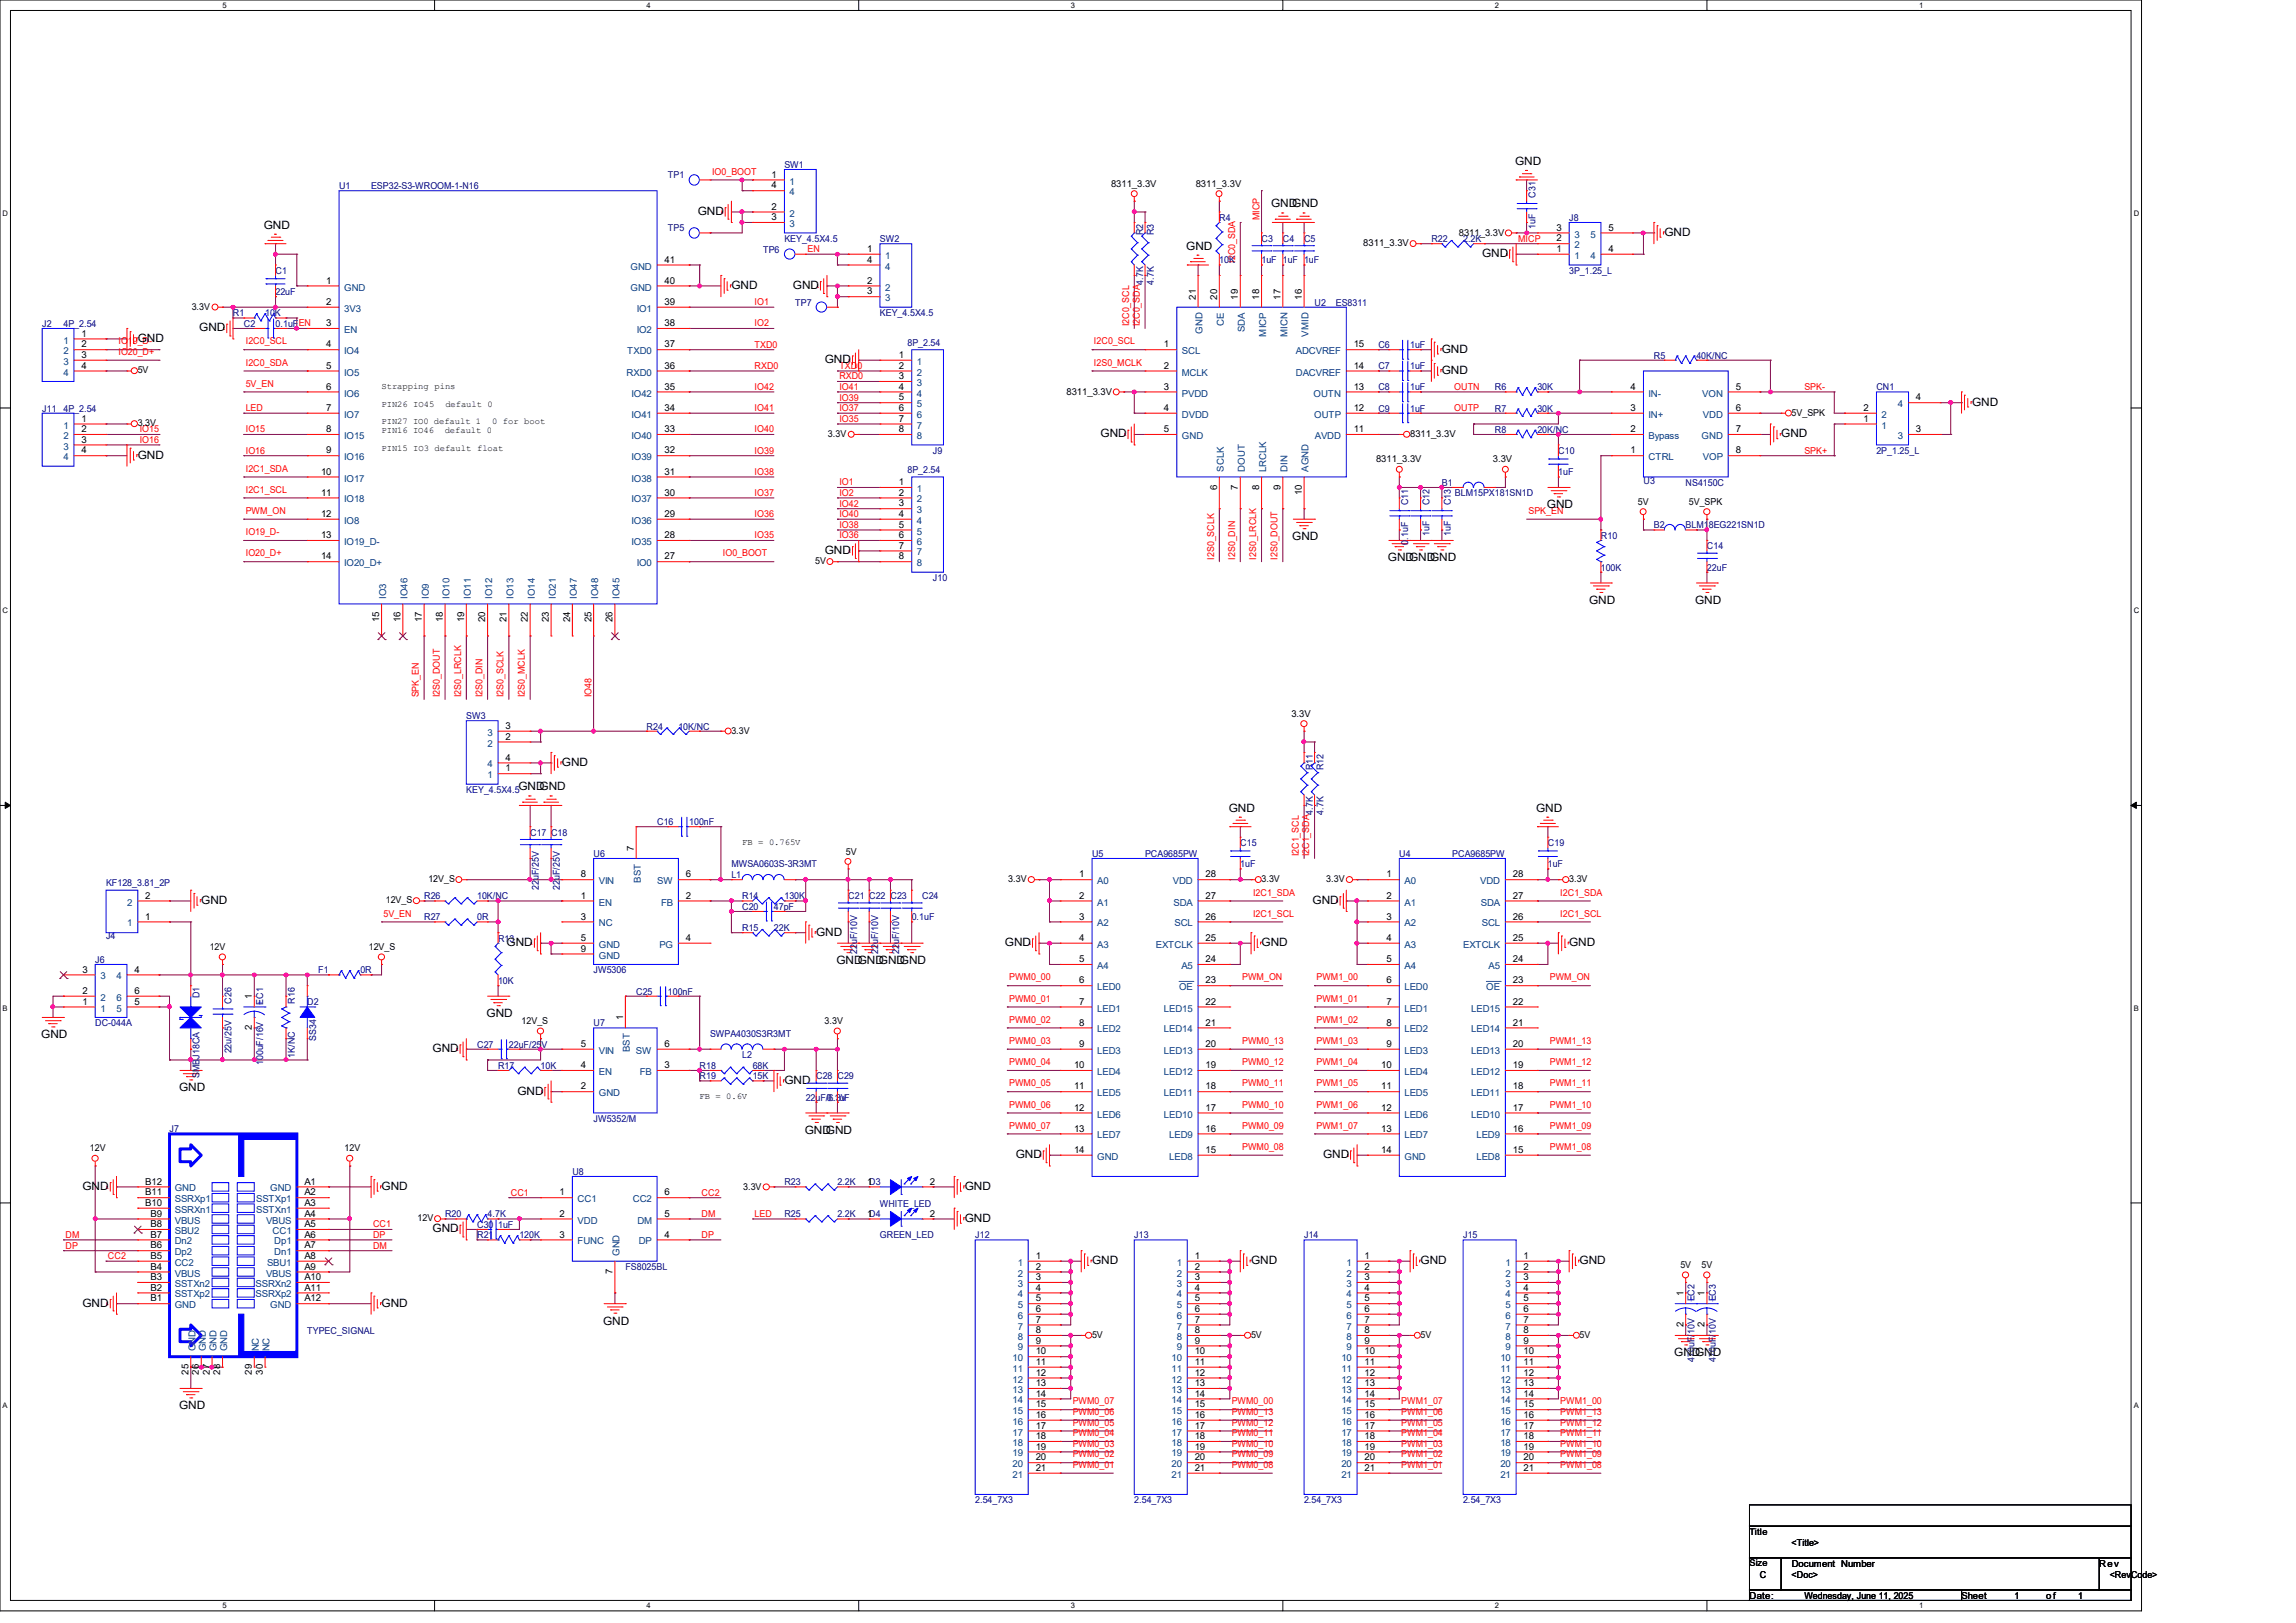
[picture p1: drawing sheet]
<svg xmlns="http://www.w3.org/2000/svg" width="297mm" height="210mm" viewBox="0 0 297 210" stroke-linecap="round" stroke-linejoin="round" font-family="sans-serif">
<defs><g id="words">
<g font-size="1.5">
<text x="196" y="21.4">GND</text>
<text x="34.1" y="29.6">GND</text>
<text x="90.3" y="27.8">GND</text>
<text x="164.4" y="26.8">GNDGND</text>
<text x="153.5" y="32.3">GND</text>
<text x="191.7" y="33.3">GND</text>
<text x="215.3" y="30.6">GND</text>
<text x="94.6" y="37.4">GND</text>
<text x="102.6" y="37.4">GND</text>
<text x="17.8" y="44.3">GND</text>
<text x="25.8" y="42.9">GND</text>
<text x="106.7" y="47">GND</text>
<text x="186.5" y="45.6">GND</text>
<text x="186.5" y="48.4">GND</text>
<text x="255.1" y="52.5">GND</text>
<text x="17.8" y="59.4">GND</text>
<text x="142.4" y="56.6">GND</text>
<text x="230.4" y="56.6">GND</text>
<text x="200.1" y="65.8">GND</text>
<text x="106.7" y="71.7">GND</text>
<text x="167.2" y="69.9">GND</text>
<text x="179.5" y="72.6">GNDGND</text>
<text x="185" y="72.6">GND</text>
<text x="205.6" y="78.1">GND</text>
<text x="219.3" y="78.1">GND</text>
<text x="72.7" y="99.1">GND</text>
<text x="67.1" y="102.3">GNDGND</text>
<text x="159" y="105">GND</text>
<text x="198.7" y="105">GND</text>
<text x="26" y="117">GND</text>
<text x="169.8" y="117">GND</text>
<text x="65.5" y="122.5">GND</text>
<text x="105.6" y="121.1">GND</text>
<text x="108.2" y="124.8">GNDGNDGND</text>
<text x="116.4" y="124.8">GND</text>
<text x="130" y="122.5">GND</text>
<text x="163.2" y="122.5">GND</text>
<text x="203" y="122.5">GND</text>
<text x="62.9" y="131.7">GND</text>
<text x="5.3" y="134.4">GND</text>
<text x="56" y="136.2">GND</text>
<text x="23.2" y="141.2">GND</text>
<text x="66.9" y="141.6">GND</text>
<text x="101.5" y="140.3">GND</text>
<text x="104.1" y="146.7">GNDGND</text>
<text x="131.4" y="149.9">GND</text>
<text x="171.2" y="149.9">GND</text>
<text x="10.7" y="154">GND</text>
<text x="49.4" y="154">GND</text>
<text x="124.8" y="154">GND</text>
<text x="56" y="159.5">GND</text>
<text x="124.8" y="158.1">GND</text>
<text x="141.3" y="163.6">GND</text>
<text x="161.8" y="163.6">GND</text>
<text x="183.8" y="163.6">GND</text>
<text x="204.3" y="163.6">GND</text>
<text x="10.7" y="169.1">GND</text>
<text x="49.4" y="169.1">GND</text>
<text x="78" y="171.4">GND</text>
<text x="216.6" y="175.5">GND</text>
<text x="219.3" y="175.5">GND</text>
<text x="23.2" y="182.4">GND</text>
</g>
<g font-size="1.2" fill="#000080">
<text x="86.4" y="23.1">TP1</text>
<text x="101.5" y="21.7">SW1</text>
<text x="43.9" y="24.4">U1</text>
<text x="48" y="24.4">ESP32-S3-WROOM-1-N16</text>
<text x="86.4" y="29.9">TP5</text>
<text x="157.7" y="28.6">R4</text>
<text x="198.6" y="29.6" transform="rotate(-90 198.6 29.6)">1uF</text>
<text x="198.6" y="25.6" transform="rotate(-90 198.6 25.6)">C31</text>
<text x="203" y="28.6">J8</text>
<text x="35.6" y="35.4">C1</text>
<text x="98.7" y="32.7">TP6</text>
<text x="101.5" y="31.3">KEY_4.5X4.5</text>
<text x="113.8" y="31.3">SW2</text>
<text x="147.9" y="30.4" transform="rotate(-90 147.9 30.4)">R2</text>
<text x="149.3" y="30.4" transform="rotate(-90 149.3 30.4)">R3</text>
<text x="157.7" y="34">10K</text>
<text x="163.2" y="31.3">C3</text>
<text x="163.2" y="34">1uF 1uF 1uF</text>
<text x="165.9" y="31.3">C4</text>
<text x="168.7" y="31.3">C5</text>
<text x="185.2" y="31.3">R22</text>
<text x="189.3" y="31.3">2.2K</text>
<text x="203" y="35.4">3P_1.25_L</text>
<text x="30.1" y="40.9">R1</text>
<text x="34.3" y="40.9">10K</text>
<text x="35.6" y="38.1">22uF</text>
<text x="102.9" y="39.5">TP7</text>
<text x="113.8" y="40.9">KEY_4.5X4.5</text>
<text x="147.9" y="36.9" transform="rotate(-90 147.9 36.9)">4.7K</text>
<text x="149.3" y="36.9" transform="rotate(-90 149.3 36.9)">4.7K</text>
<text x="170" y="39.5">U2</text>
<text x="172.8" y="39.5">ES8311</text>
<text x="5.5" y="42.3">J2</text>
<text x="8.2" y="42.3">4P_2.54</text>
<text x="31.5" y="42.3">C2</text>
<text x="35.6" y="42.3">0.1uFEN</text>
<text x="117.4" y="44.7">8P_2.54</text>
<text x="178.3" y="47.8">C7</text>
<text x="178.3" y="45">C6</text>
<text x="182.4" y="47.8">1uF</text>
<text x="182.4" y="45">1uF</text>
<text x="213.9" y="46.4">R5</text>
<text x="219.4" y="46.4">40K/NC</text>
<text x="5.5" y="53.3">J11</text>
<text x="8.2" y="53.3">4P_2.54</text>
<text x="178.3" y="50.5">C8</text>
<text x="178.3" y="53.3">C9</text>
<text x="182.4" y="50.5">1uF</text>
<text x="182.4" y="53.3">1uF</text>
<text x="193.4" y="50.5">R6</text>
<text x="193.4" y="53.3">R7</text>
<text x="198.9" y="50.5">30K</text>
<text x="198.9" y="53.3">30K</text>
<text x="242.7" y="50.5">CN1</text>
<text x="120.7" y="58.7">J9</text>
<text x="193.4" y="56">R8</text>
<text x="198.9" y="56">20K/NC</text>
<text x="201.6" y="58.7">C10</text>
<text x="242.7" y="58.7">2P_1.25_L</text>
<text x="117.4" y="61.2">8P_2.54</text>
<text x="182.2" y="65.4" transform="rotate(-90 182.2 65.4)">C11</text>
<text x="184.9" y="65.4" transform="rotate(-90 184.9 65.4)">C12</text>
<text x="186.5" y="62.9">B1</text>
<text x="187.7" y="65.4" transform="rotate(-90 187.7 65.4)">C13</text>
<text x="188.2" y="64.2">BLM15PX181SN1D</text>
<text x="201.6" y="61.5">1uF</text>
<text x="212.6" y="62.6">U3</text>
<text x="218.1" y="62.9">NS4150C</text>
<text x="182.2" y="70.5" transform="rotate(-90 182.2 70.5)">0.1uF</text>
<text x="184.9" y="69.4" transform="rotate(-90 184.9 69.4)">1uF</text>
<text x="187.7" y="69.4" transform="rotate(-90 187.7 69.4)">1uF</text>
<text x="207.1" y="69.7">R10</text>
<text x="213.9" y="68.3">B2</text>
<text x="218.1" y="68.3">BLM18EG221SN1D</text>
<text x="220.8" y="71.1">C14</text>
<text x="120.7" y="75.2">J10</text>
<text x="207.1" y="73.8">100K</text>
<text x="220.8" y="73.8">22uF</text>
<text x="60.3" y="93">SW3</text>
<text x="83.6" y="94.4">R24</text>
<text x="87.8" y="94.4">10K/NC</text>
<text x="169.8" y="99.7" transform="rotate(-90 169.8 99.7)">R11</text>
<text x="171.2" y="99.7" transform="rotate(-90 171.2 99.7)">R12</text>
<text x="60.3" y="102.6">KEY_4.5X4.5</text>
<text x="85" y="106.7">C16</text>
<text x="89.1" y="106.7">100nF</text>
<text x="169.8" y="105.4" transform="rotate(-90 169.8 105.4)">4.7K</text>
<text x="171.2" y="105.4" transform="rotate(-90 171.2 105.4)">4.7K</text>
<text x="68.6" y="108.1">C17 C18</text>
<text x="76.8" y="110.9">U6</text>
<text x="94.6" y="113.6">L1</text>
<text x="94.6" y="112.2">MWSA0603S-3R3MT</text>
<text x="141.3" y="110.9">U5</text>
<text x="148.1" y="110.9">PCA9685PW</text>
<text x="160.4" y="109.5">C15</text>
<text x="160.4" y="112.2">1uF</text>
<text x="181" y="110.9">U4</text>
<text x="187.9" y="110.9">PCA9685PW</text>
<text x="200.2" y="109.5">C19</text>
<text x="200.2" y="112.2">1uF</text>
<text x="13.7" y="114.7">KF128_3.81_2P</text>
<text x="54.9" y="116.3">R26</text>
<text x="54.9" y="119.1">R27</text>
<text x="61.7" y="116.3">10K/NC</text>
<text x="61.7" y="119.1">0R</text>
<text x="69.7" y="115.2" transform="rotate(-90 69.7 115.2)">22uF/25V</text>
<text x="72.4" y="115.2" transform="rotate(-90 72.4 115.2)">22uF/25V</text>
<text x="96" y="116.3">R14</text>
<text x="96" y="117.7">C20</text>
<text x="100.1" y="117.7">47pF</text>
<text x="101.5" y="116.3">130K</text>
<text x="109.7" y="116.3">C21 C22 C23</text>
<text x="117.9" y="119.1">0.1uF</text>
<text x="119.3" y="116.3">C24</text>
<text x="12.3" y="124.6">J6</text>
<text x="13.7" y="121.5">J4</text>
<text x="41.1" y="125.9">F1</text>
<text x="46.6" y="125.9">0R</text>
<text x="64.4" y="121.8">R13</text>
<text x="76.8" y="125.9">JW5306</text>
<text x="96" y="120.4">R15</text>
<text x="100.1" y="120.4">22K</text>
<text x="110.9" y="123.4" transform="rotate(-90 110.9 123.4)">22uF/10V</text>
<text x="113.6" y="123.4" transform="rotate(-90 113.6 123.4)">22uF/10V</text>
<text x="116.3" y="123.4" transform="rotate(-90 116.3 123.4)">22uF/10V</text>
<text x="25.8" y="129.2" transform="rotate(-90 25.8 129.2)">D1</text>
<text x="29.9" y="129.9" transform="rotate(-90 29.9 129.9)">C26</text>
<text x="34" y="130" transform="rotate(-90 34 130)">EC1</text>
<text x="38.1" y="129.9" transform="rotate(-90 38.1 129.9)">R16</text>
<text x="39.8" y="130">D2</text>
<text x="64.4" y="127.3">10K</text>
<text x="82.3" y="128.7">C25</text>
<text x="86.4" y="128.7">100nF</text>
<text x="12.3" y="132.8">DC-044A</text>
<text x="29.9" y="136.3" transform="rotate(-90 29.9 136.3)">22u/25V</text>
<text x="34" y="137.8" transform="rotate(-90 34 137.8)">100uF/16V</text>
<text x="38.1" y="136.9" transform="rotate(-90 38.1 136.9)">1K/NC</text>
<text x="40.9" y="134.7" transform="rotate(-90 40.9 134.7)">SS34</text>
<text x="61.7" y="135.5">C27</text>
<text x="65.8" y="135.5">22uF/25V</text>
<text x="76.8" y="132.8">U7</text>
<text x="91.9" y="134.2">SWPA4030S3R3MT</text>
<text x="96" y="136.9">L2</text>
<text x="25.8" y="139.5" transform="rotate(-90 25.8 139.5)">SMBJ18CA</text>
<text x="64.4" y="138.3">R17</text>
<text x="69.9" y="138.3">10K</text>
<text x="90.5" y="139.7">R19</text>
<text x="90.5" y="138.3">R18</text>
<text x="97.4" y="139.7">15K</text>
<text x="97.4" y="138.3">68K</text>
<text x="104.2" y="142.4">22uF/6.3V</text>
<text x="105.6" y="139.7">C28 C29</text>
<text x="107" y="142.4">0.1uF</text>
<text x="21.9" y="146.5">J7</text>
<text x="76.8" y="145.2">JW5352/M</text>
<text x="74" y="152">U8</text>
<text x="101.5" y="153.4">R23</text>
<text x="108.3" y="153.4">2.2K</text>
<text x="57.6" y="157.5">R20</text>
<text x="61.7" y="160.2">R21</text>
<text x="61.7" y="158.9">C30 1uF</text>
<text x="63.1" y="157.5">4.7K</text>
<text x="67.2" y="160.2">120K</text>
<text x="101.5" y="157.5">R25</text>
<text x="108.3" y="157.5">2.2K</text>
<text x="113.8" y="156.1">WHITE_LED</text>
<text x="113.8" y="160.2">GREEN_LED</text>
<text x="126.2" y="160.2">J12</text>
<text x="146.7" y="160.2">J13</text>
<text x="168.7" y="160.2">J14</text>
<text x="189.3" y="160.2">J15</text>
<text x="80.9" y="164.3">FS8025BL</text>
<text x="39.8" y="172.6">TYPEC_SIGNAL</text>
<text x="219.2" y="168.4" transform="rotate(-90 219.2 168.4)">EC2</text>
<text x="222" y="168.4" transform="rotate(-90 222 168.4)">EC3</text>
<text x="219.2" y="176.2" transform="rotate(-90 219.2 176.2)">470uF/10V</text>
<text x="222" y="176.2" transform="rotate(-90 222 176.2)">470uF/10V</text>
<text x="126.2" y="194.5">2.54_7X3</text>
<text x="146.7" y="194.5">2.54_7X3</text>
<text x="168.7" y="194.5">2.54_7X3</text>
<text x="189.3" y="194.5">2.54_7X3</text>
</g>
<g font-size="1.2" fill="#f00">
<text x="92.1" y="22.6">IO0_BOOT</text>
<text x="162.9" y="28.5" transform="rotate(-90 162.9 28.5)">MICP</text>
<text x="104.5" y="32.6">EN</text>
<text x="159.8" y="34" transform="rotate(-90 159.8 34)">I2C0_SDA</text>
<text x="196.4" y="31.3">MICP</text>
<text x="97.6" y="39.5">IO1</text>
<text x="15.3" y="44.6">IO19_D-</text>
<text x="15.3" y="45.9">IO20_D+</text>
<text x="31.8" y="47.3">I2C0_SDA</text>
<text x="31.8" y="44.6">I2C0_SCL</text>
<text x="97.6" y="47.8">RXD0</text>
<text x="97.6" y="45">TXD0</text>
<text x="97.6" y="42.2">IO2</text>
<text x="108.6" y="47.8">TXD0</text>
<text x="141.5" y="47.3">I2S0_MCLK</text>
<text x="141.5" y="44.6">I2C0_SCL</text>
<text x="146" y="42.2" transform="rotate(-90 146 42.2)">I2C0_SCL</text>
<text x="147.4" y="42.2" transform="rotate(-90 147.4 42.2)">I2C0_SDA</text>
<text x="31.8" y="50">5V_EN</text>
<text x="31.8" y="53.2">LED</text>
<text x="97.6" y="50.5">IO42</text>
<text x="97.6" y="53.2">IO41</text>
<text x="108.6" y="49.1">RXD0</text>
<text x="108.6" y="50.5">IO41</text>
<text x="108.6" y="51.9">IO39</text>
<text x="108.6" y="53.2">IO37</text>
<text x="188.1" y="50.5">OUTN</text>
<text x="188.1" y="53.2">OUTP</text>
<text x="233.4" y="50.5">SPK-</text>
<text x="18.1" y="56">IO15</text>
<text x="18.1" y="57.3">IO16</text>
<text x="31.8" y="56">IO15</text>
<text x="31.8" y="58.7">IO16</text>
<text x="97.6" y="56">IO40</text>
<text x="97.6" y="58.7">IO39</text>
<text x="108.6" y="54.6">IO35</text>
<text x="233.4" y="58.7">SPK+</text>
<text x="31.8" y="63.8">I2C1_SCL</text>
<text x="31.8" y="61">I2C1_SDA</text>
<text x="97.6" y="61.5">IO38</text>
<text x="97.6" y="64.2">IO37</text>
<text x="108.6" y="62.8">IO1</text>
<text x="108.6" y="64.2">IO2</text>
<text x="108.6" y="65.6">IO42</text>
<text x="31.8" y="69.3">IO19_D-</text>
<text x="31.8" y="66.5">PWM_ON</text>
<text x="97.6" y="66.9">IO36</text>
<text x="97.6" y="69.7">IO35</text>
<text x="108.6" y="66.9">IO40</text>
<text x="108.6" y="68.3">IO38</text>
<text x="108.6" y="69.7">IO36</text>
<text x="197.7" y="66.5">SPK_EN</text>
<text x="31.8" y="72">IO20_D+</text>
<text x="93.5" y="72">IO0_BOOT</text>
<text x="157.1" y="72.4" transform="rotate(-90 157.1 72.4)">I2S0_SCLK</text>
<text x="159.8" y="72.4" transform="rotate(-90 159.8 72.4)">I2S0_DIN</text>
<text x="162.5" y="72.4" transform="rotate(-90 162.5 72.4)">I2S0_LRCLK</text>
<text x="165.3" y="72.4" transform="rotate(-90 165.3 72.4)">I2S0_DOUT</text>
<text x="54.2" y="90.3" transform="rotate(-90 54.2 90.3)">SPK_EN</text>
<text x="56.9" y="90.3" transform="rotate(-90 56.9 90.3)">I2S0_DOUT</text>
<text x="59.6" y="90.3" transform="rotate(-90 59.6 90.3)">I2S0_LRCLK</text>
<text x="62.4" y="90.3" transform="rotate(-90 62.4 90.3)">I2S0_DIN</text>
<text x="65.2" y="90.3" transform="rotate(-90 65.2 90.3)">I2S0_SCLK</text>
<text x="67.9" y="90.3" transform="rotate(-90 67.9 90.3)">I2S0_MCLK</text>
<text x="76.5" y="90.3" transform="rotate(-90 76.5 90.3)">IO48</text>
<text x="168" y="110.8" transform="rotate(-90 168 110.8)">I2C1_SCL</text>
<text x="169.4" y="110.8" transform="rotate(-90 169.4 110.8)">I2C1_SDA</text>
<text x="49.6" y="118.6">5V_EN</text>
<text x="162.1" y="115.9">I2C1_SDA</text>
<text x="162.1" y="118.6">I2C1_SCL</text>
<text x="201.8" y="115.9">I2C1_SDA</text>
<text x="201.8" y="118.6">I2C1_SCL</text>
<text x="130.6" y="126.9">PWM0_00</text>
<text x="130.6" y="129.6">PWM0_01</text>
<text x="160.7" y="126.9">PWM_ON</text>
<text x="170.3" y="126.9">PWM1_00</text>
<text x="170.3" y="129.6">PWM1_01</text>
<text x="200.5" y="126.9">PWM_ON</text>
<text x="130.6" y="132.3">PWM0_02</text>
<text x="130.6" y="135.1">PWM0_03</text>
<text x="130.6" y="137.8">PWM0_04</text>
<text x="160.7" y="135.1">PWM0_13</text>
<text x="160.7" y="137.8">PWM0_12</text>
<text x="170.3" y="132.3">PWM1_02</text>
<text x="170.3" y="135.1">PWM1_03</text>
<text x="170.3" y="137.8">PWM1_04</text>
<text x="200.5" y="135.1">PWM1_13</text>
<text x="200.5" y="137.8">PWM1_12</text>
<text x="130.6" y="140.6">PWM0_05</text>
<text x="130.6" y="143.3">PWM0_06</text>
<text x="160.7" y="140.6">PWM0_11</text>
<text x="160.7" y="143.3">PWM0_10</text>
<text x="170.3" y="140.6">PWM1_05</text>
<text x="170.3" y="143.3">PWM1_06</text>
<text x="200.5" y="140.6">PWM1_11</text>
<text x="200.5" y="143.3">PWM1_10</text>
<text x="130.6" y="146">PWM0_07</text>
<text x="160.7" y="146">PWM0_09</text>
<text x="160.7" y="148.8">PWM0_08</text>
<text x="170.3" y="146">PWM1_07</text>
<text x="200.5" y="146">PWM1_09</text>
<text x="200.5" y="148.8">PWM1_08</text>
<text x="66.1" y="154.7">CC1</text>
<text x="90.8" y="154.7">CC2</text>
<text x="8.5" y="160.2">DM</text>
<text x="8.5" y="161.6">DP</text>
<text x="48.3" y="160.2">DP</text>
<text x="48.3" y="161.6">DM</text>
<text x="48.3" y="158.8">CC1</text>
<text x="90.8" y="160.2">DP</text>
<text x="90.8" y="157.5">DM</text>
<text x="97.6" y="157.5">LED</text>
<text x="14" y="162.9">CC2</text>
<text x="138.8" y="181.7">PWM0_07</text>
<text x="138.8" y="184.5">PWM0_05</text>
<text x="138.8" y="183.1">PWM0_06</text>
<text x="138.8" y="185.8">PWM0_04</text>
<text x="159.3" y="181.7">PWM0_00</text>
<text x="159.3" y="184.5">PWM0_12</text>
<text x="159.3" y="185.8">PWM0_11</text>
<text x="159.3" y="183.1">PWM0_13</text>
<text x="181.3" y="181.7">PWM1_07</text>
<text x="181.3" y="184.5">PWM1_05</text>
<text x="181.3" y="185.8">PWM1_04</text>
<text x="181.3" y="183.1">PWM1_06</text>
<text x="201.8" y="181.7">PWM1_00</text>
<text x="201.8" y="184.5">PWM1_12</text>
<text x="201.8" y="185.8">PWM1_11</text>
<text x="201.8" y="183.1">PWM1_13</text>
<text x="138.8" y="187.2">PWM0_03</text>
<text x="138.8" y="188.6">PWM0_02</text>
<text x="138.8" y="189.9">PWM0_01</text>
<text x="159.3" y="187.2">PWM0_10</text>
<text x="159.3" y="188.6">PWM0_09</text>
<text x="159.3" y="189.9">PWM0_08</text>
<text x="181.3" y="187.2">PWM1_03</text>
<text x="181.3" y="188.6">PWM1_02</text>
<text x="181.3" y="189.9">PWM1_01</text>
<text x="201.8" y="187.2">PWM1_10</text>
<text x="201.8" y="188.6">PWM1_09</text>
<text x="201.8" y="189.9">PWM1_08</text>
</g>
<g font-size="1.2">
<text x="99.8" y="23">1</text>
<text x="99.8" y="28.5">3</text>
<text x="99.8" y="24.4">4</text>
<text x="99.8" y="27.1">2</text>
<text x="143.7" y="24.2">8311_3.3V</text>
<text x="154.7" y="24.2">8311_3.3V</text>
<text x="201.3" y="29.8">3</text>
<text x="208.1" y="29.8">5</text>
<text x="86" y="34">41</text>
<text x="112.2" y="32.6">1</text>
<text x="112.2" y="34">4</text>
<text x="176.4" y="31.8">8311_3.3V</text>
<text x="188.7" y="30.5">8311_3.3V</text>
<text x="201.3" y="32.6">1</text>
<text x="201.3" y="31.2">2</text>
<text x="208.1" y="32.6">4</text>
<text x="24.8" y="40.1">3.3V</text>
<text x="42.2" y="36.7">1</text>
<text x="42.2" y="39.5">2</text>
<text x="86" y="39.5">39</text>
<text x="86" y="36.7">40</text>
<text x="112.2" y="38.1">3</text>
<text x="112.2" y="36.7">2</text>
<text x="154.7" y="38.8" transform="rotate(-90 154.7 38.8)">21</text>
<text x="157.4" y="38.8" transform="rotate(-90 157.4 38.8)">20</text>
<text x="160.1" y="38.8" transform="rotate(-90 160.1 38.8)">19</text>
<text x="162.9" y="38.8" transform="rotate(-90 162.9 38.8)">18</text>
<text x="165.6" y="38.8" transform="rotate(-90 165.6 38.8)">17</text>
<text x="168.4" y="38.8" transform="rotate(-90 168.4 38.8)">16</text>
<text x="10.5" y="43.6">1</text>
<text x="10.5" y="45">2</text>
<text x="10.5" y="46.3">3</text>
<text x="10.5" y="47.7">4</text>
<text x="42.2" y="42.2">3</text>
<text x="42.2" y="45">4</text>
<text x="42.2" y="47.7">5</text>
<text x="86" y="47.7">36</text>
<text x="86" y="45">37</text>
<text x="86" y="42.2">38</text>
<text x="116.3" y="46.3">1</text>
<text x="116.3" y="47.7">2</text>
<text x="150.6" y="45">1</text>
<text x="150.6" y="47.7">2</text>
<text x="175.1" y="47.7">14</text>
<text x="175.1" y="45">15</text>
<text x="17.8" y="48.3">5V</text>
<text x="42.2" y="50.4">6</text>
<text x="42.2" y="53.2">7</text>
<text x="86" y="53.2">34</text>
<text x="86" y="50.4">35</text>
<text x="116.3" y="49.1">3</text>
<text x="116.3" y="50.4">4</text>
<text x="116.3" y="51.8">5</text>
<text x="116.3" y="53.2">6</text>
<text x="138" y="51.1">8311_3.3V</text>
<text x="150.6" y="50.4">3</text>
<text x="150.6" y="53.2">4</text>
<text x="175.1" y="53.2">12</text>
<text x="175.1" y="50.4">13</text>
<text x="210.9" y="53.2">3</text>
<text x="210.9" y="50.4">4</text>
<text x="224.5" y="50.4">5</text>
<text x="224.5" y="53.2">6</text>
<text x="231.8" y="53.8">5V_SPK</text>
<text x="241.1" y="53.2">2</text>
<text x="247.9" y="51.8">4</text>
<text x="10.5" y="54.6">1</text>
<text x="10.5" y="55.9">2</text>
<text x="10.5" y="57.3">3</text>
<text x="10.5" y="58.7">4</text>
<text x="17.8" y="55.2">3.3V</text>
<text x="42.2" y="55.9">8</text>
<text x="42.2" y="58.7">9</text>
<text x="86" y="58.7">32</text>
<text x="86" y="55.9">33</text>
<text x="107.1" y="56.6">3.3V</text>
<text x="116.3" y="54.6">7</text>
<text x="116.3" y="55.9">8</text>
<text x="150.6" y="55.9">5</text>
<text x="175.1" y="55.9">11</text>
<text x="178" y="59.8">8311_3.3V</text>
<text x="182.4" y="56.6">8311_3.3V</text>
<text x="193.1" y="59.8">3.3V</text>
<text x="210.9" y="58.7">1</text>
<text x="210.9" y="55.9">2</text>
<text x="224.5" y="55.9">7</text>
<text x="224.5" y="58.7">8</text>
<text x="241.1" y="54.6">1</text>
<text x="247.9" y="55.9">3</text>
<text x="41.5" y="61.4">10</text>
<text x="41.5" y="64.1">11</text>
<text x="86" y="64.1">30</text>
<text x="86" y="61.4">31</text>
<text x="116.3" y="62.8">1</text>
<text x="116.3" y="64.1">2</text>
<text x="116.3" y="65.5">3</text>
<text x="157.4" y="63.4" transform="rotate(-90 157.4 63.4)">6</text>
<text x="160.1" y="63.4" transform="rotate(-90 160.1 63.4)">7</text>
<text x="162.9" y="63.4" transform="rotate(-90 162.9 63.4)">8</text>
<text x="165.6" y="63.4" transform="rotate(-90 165.6 63.4)">9</text>
<text x="168.4" y="64" transform="rotate(-90 168.4 64)">10</text>
<text x="211.9" y="65.3">5V</text>
<text x="218.5" y="65.3">5V_SPK</text>
<text x="41.5" y="66.9">12</text>
<text x="41.5" y="69.6">13</text>
<text x="86" y="69.6">28</text>
<text x="86" y="66.9">29</text>
<text x="116.3" y="66.9">4</text>
<text x="116.3" y="68.3">5</text>
<text x="116.3" y="69.6">6</text>
<text x="116.3" y="71">7</text>
<text x="41.5" y="72.4">14</text>
<text x="86" y="72.4">27</text>
<text x="105.4" y="73">5V</text>
<text x="116.3" y="72.4">8</text>
<text x="49.1" y="80.5" transform="rotate(-90 49.1 80.5)">15</text>
<text x="51.8" y="80.5" transform="rotate(-90 51.8 80.5)">16</text>
<text x="54.6" y="80.5" transform="rotate(-90 54.6 80.5)">17</text>
<text x="57.3" y="80.5" transform="rotate(-90 57.3 80.5)">18</text>
<text x="60" y="80.5" transform="rotate(-90 60 80.5)">19</text>
<text x="62.8" y="80.5" transform="rotate(-90 62.8 80.5)">20</text>
<text x="65.5" y="80.5" transform="rotate(-90 65.5 80.5)">21</text>
<text x="68.3" y="80.5" transform="rotate(-90 68.3 80.5)">22</text>
<text x="71" y="80.5" transform="rotate(-90 71 80.5)">23</text>
<text x="73.7" y="80.5" transform="rotate(-90 73.7 80.5)">24</text>
<text x="76.5" y="80.5" transform="rotate(-90 76.5 80.5)">25</text>
<text x="79.2" y="80.5" transform="rotate(-90 79.2 80.5)">26</text>
<text x="65.4" y="94.3">3</text>
<text x="65.4" y="95.7">2</text>
<text x="94.6" y="95">3.3V</text>
<text x="167" y="92.8">3.3V</text>
<text x="65.4" y="99.8">1</text>
<text x="65.4" y="98.4">4</text>
<text x="75.1" y="113.5">8</text>
<text x="82" y="110.1" transform="rotate(-90 82 110.1)">7</text>
<text x="88.7" y="113.5">6</text>
<text x="109.4" y="110.6">5V</text>
<text x="139.6" y="113.5">1</text>
<text x="156" y="113.5">28</text>
<text x="179.4" y="113.5">1</text>
<text x="195.7" y="113.5">28</text>
<text x="18.8" y="119">1</text>
<text x="18.8" y="116.3">2</text>
<text x="49.9" y="116.9">12V_S</text>
<text x="55.4" y="114.1">12V_S</text>
<text x="75.1" y="119">3</text>
<text x="75.1" y="116.3">1</text>
<text x="88.7" y="116.3">2</text>
<text x="130.4" y="114.1">3.3V</text>
<text x="139.6" y="116.3">2</text>
<text x="139.6" y="119">3</text>
<text x="156" y="119">26</text>
<text x="156" y="116.3">27</text>
<text x="163.2" y="114.1">3.3V</text>
<text x="171.6" y="114.1">3.3V</text>
<text x="179.4" y="116.3">2</text>
<text x="179.4" y="119">3</text>
<text x="195.7" y="119">26</text>
<text x="195.7" y="116.3">27</text>
<text x="203" y="114.1">3.3V</text>
<text x="10.7" y="125.9">3</text>
<text x="17.4" y="125.9">4</text>
<text x="27.1" y="122.9">12V</text>
<text x="47.7" y="122.9">12V_S</text>
<text x="75.1" y="121.7">5</text>
<text x="75.1" y="123.1">9</text>
<text x="88.7" y="121.7">4</text>
<text x="139.6" y="121.7">4</text>
<text x="139.6" y="124.5">5</text>
<text x="156" y="124.5">24</text>
<text x="156" y="121.7">25</text>
<text x="179.4" y="121.7">4</text>
<text x="179.4" y="124.5">5</text>
<text x="195.7" y="124.5">24</text>
<text x="195.7" y="121.7">25</text>
<text x="10.7" y="130">1</text>
<text x="10.7" y="128.6">2</text>
<text x="17.4" y="130">5</text>
<text x="17.4" y="128.6">6</text>
<text x="32.6" y="129.3" transform="rotate(-90 32.6 129.3)">1</text>
<text x="139.6" y="127.3">6</text>
<text x="139.6" y="130">7</text>
<text x="156" y="130">22</text>
<text x="156" y="127.3">23</text>
<text x="179.4" y="127.3">6</text>
<text x="179.4" y="130">7</text>
<text x="195.7" y="130">22</text>
<text x="195.7" y="127.3">23</text>
<text x="32.6" y="133.3" transform="rotate(-90 32.6 133.3)">2</text>
<text x="67.5" y="132.5">12V_S</text>
<text x="75.1" y="135.5">5</text>
<text x="80.6" y="132" transform="rotate(-90 80.6 132)">1</text>
<text x="86" y="135.5">6</text>
<text x="106.7" y="132.5">3.3V</text>
<text x="139.6" y="132.7">8</text>
<text x="139.6" y="135.5">9</text>
<text x="156" y="135.5">20</text>
<text x="156" y="132.7">21</text>
<text x="179.4" y="132.7">8</text>
<text x="179.4" y="135.5">9</text>
<text x="195.7" y="135.5">20</text>
<text x="195.7" y="132.7">21</text>
<text x="75.1" y="138.2">4</text>
<text x="75.1" y="141">2</text>
<text x="86" y="138.2">3</text>
<text x="138.9" y="138.2">10</text>
<text x="138.9" y="141">11</text>
<text x="138.9" y="143.7">12</text>
<text x="156" y="143.7">17</text>
<text x="156" y="141">18</text>
<text x="156" y="138.2">19</text>
<text x="178.7" y="138.2">10</text>
<text x="178.7" y="141">11</text>
<text x="178.7" y="143.7">12</text>
<text x="195.7" y="143.7">17</text>
<text x="195.7" y="141">18</text>
<text x="195.7" y="138.2">19</text>
<text x="11.6" y="149">12V</text>
<text x="44.6" y="149">12V</text>
<text x="138.9" y="146.4">13</text>
<text x="138.9" y="149.2">14</text>
<text x="156" y="149.2">15</text>
<text x="156" y="146.4">16</text>
<text x="178.7" y="146.4">13</text>
<text x="178.7" y="149.2">14</text>
<text x="195.7" y="149.2">15</text>
<text x="195.7" y="146.4">16</text>
<text x="18.8" y="153.3">B12</text>
<text x="18.8" y="154.7">B11</text>
<text x="39.4" y="153.3">A1</text>
<text x="39.4" y="154.7">A2</text>
<text x="72.4" y="154.7">1</text>
<text x="86" y="154.7">6</text>
<text x="96.1" y="153.9">3.3V</text>
<text x="112.2" y="153.3">1D3</text>
<text x="120.3" y="153.3">2</text>
<text x="18.8" y="156">B10</text>
<text x="19.5" y="157.4">B9</text>
<text x="19.5" y="158.8">B8</text>
<text x="19.5" y="160.1">B7</text>
<text x="19.5" y="161.5">B6</text>
<text x="39.4" y="156">A3</text>
<text x="39.4" y="157.4">A4</text>
<text x="39.4" y="158.8">A5</text>
<text x="39.4" y="160.1">A6</text>
<text x="39.4" y="161.5">A7</text>
<text x="54" y="158">12V</text>
<text x="72.4" y="157.4">2</text>
<text x="72.4" y="160.1">3</text>
<text x="86" y="157.4">5</text>
<text x="86" y="160.1">4</text>
<text x="112.2" y="157.4">1D4</text>
<text x="120.3" y="157.4">2</text>
<text x="19.5" y="162.9">B5</text>
<text x="19.5" y="164.3">B4</text>
<text x="19.5" y="165.6">B3</text>
<text x="19.5" y="167">B2</text>
<text x="39.4" y="162.9">A8</text>
<text x="39.4" y="164.3">A9</text>
<text x="39.4" y="165.6">A10</text>
<text x="39.4" y="167">A11</text>
<text x="79.2" y="164.8" transform="rotate(-90 79.2 164.8)">7</text>
<text x="134" y="162.9">1</text>
<text x="134" y="164.3">2</text>
<text x="134" y="165.6">3</text>
<text x="134" y="167">4</text>
<text x="154.6" y="162.9">1</text>
<text x="154.6" y="164.3">2</text>
<text x="154.6" y="165.6">3</text>
<text x="154.6" y="167">4</text>
<text x="176.5" y="162.9">1</text>
<text x="176.5" y="164.3">2</text>
<text x="176.5" y="165.6">3</text>
<text x="176.5" y="167">4</text>
<text x="197.1" y="162.9">1</text>
<text x="197.1" y="164.3">2</text>
<text x="197.1" y="165.6">3</text>
<text x="197.1" y="167">4</text>
<text x="217.4" y="164.1">5V</text>
<text x="217.8" y="167.7" transform="rotate(-90 217.8 167.7)">1</text>
<text x="220.1" y="164.1">5V</text>
<text x="220.5" y="167.7" transform="rotate(-90 220.5 167.7)">1</text>
<text x="19.5" y="168.4">B1</text>
<text x="39.4" y="168.4">A12</text>
<text x="134" y="168.4">5</text>
<text x="134" y="169.8">6</text>
<text x="134" y="171.2">7</text>
<text x="134" y="172.5">8</text>
<text x="134" y="173.9">9</text>
<text x="141.3" y="173.1">5V</text>
<text x="154.6" y="168.4">5</text>
<text x="154.6" y="169.8">6</text>
<text x="154.6" y="171.2">7</text>
<text x="154.6" y="172.5">8</text>
<text x="154.6" y="173.9">9</text>
<text x="161.8" y="173.1">5V</text>
<text x="176.5" y="168.4">5</text>
<text x="176.5" y="169.8">6</text>
<text x="176.5" y="171.2">7</text>
<text x="176.5" y="172.5">8</text>
<text x="176.5" y="173.9">9</text>
<text x="183.8" y="173.1">5V</text>
<text x="197.1" y="168.4">5</text>
<text x="197.1" y="169.8">6</text>
<text x="197.1" y="171.2">7</text>
<text x="197.1" y="172.5">8</text>
<text x="197.1" y="173.9">9</text>
<text x="204.3" y="173.1">5V</text>
<text x="217.8" y="171.7" transform="rotate(-90 217.8 171.7)">2</text>
<text x="220.5" y="171.7" transform="rotate(-90 220.5 171.7)">2</text>
<text x="24.4" y="177.9" transform="rotate(-90 24.4 177.9)">25</text>
<text x="25.7" y="177.9" transform="rotate(-90 25.7 177.9)">26</text>
<text x="27.1" y="177.9" transform="rotate(-90 27.1 177.9)">27</text>
<text x="28.5" y="177.9" transform="rotate(-90 28.5 177.9)">28</text>
<text x="32.6" y="177.9" transform="rotate(-90 32.6 177.9)">29</text>
<text x="34" y="177.9" transform="rotate(-90 34 177.9)">30</text>
<text x="134" y="175.3">10</text>
<text x="134" y="176.6">11</text>
<text x="134" y="178">12</text>
<text x="134" y="179.4">13</text>
<text x="154.6" y="175.3">10</text>
<text x="154.6" y="176.6">11</text>
<text x="154.6" y="178">12</text>
<text x="154.6" y="179.4">13</text>
<text x="176.5" y="175.3">10</text>
<text x="176.5" y="176.6">11</text>
<text x="176.5" y="178">12</text>
<text x="176.5" y="179.4">13</text>
<text x="197.1" y="175.3">10</text>
<text x="197.1" y="176.6">11</text>
<text x="197.1" y="178">12</text>
<text x="197.1" y="179.4">13</text>
<text x="134" y="180.7">14</text>
<text x="134" y="182.1">15</text>
<text x="134" y="183.5">16</text>
<text x="134" y="184.9">17</text>
<text x="154.6" y="180.7">14</text>
<text x="154.6" y="182.1">15</text>
<text x="154.6" y="183.5">16</text>
<text x="154.6" y="184.9">17</text>
<text x="176.5" y="180.7">14</text>
<text x="176.5" y="182.1">15</text>
<text x="176.5" y="183.5">16</text>
<text x="176.5" y="184.9">17</text>
<text x="197.1" y="180.7">14</text>
<text x="197.1" y="182.1">15</text>
<text x="197.1" y="183.5">16</text>
<text x="197.1" y="184.9">17</text>
<text x="134" y="186.2">18</text>
<text x="134" y="187.6">19</text>
<text x="134" y="189">20</text>
<text x="134" y="190.3">21</text>
<text x="154.6" y="186.2">18</text>
<text x="154.6" y="187.6">19</text>
<text x="154.6" y="189">20</text>
<text x="154.6" y="190.3">21</text>
<text x="176.5" y="186.2">18</text>
<text x="176.5" y="187.6">19</text>
<text x="176.5" y="189">20</text>
<text x="176.5" y="190.3">21</text>
<text x="197.1" y="186.2">18</text>
<text x="197.1" y="187.6">19</text>
<text x="197.1" y="189">20</text>
<text x="197.1" y="190.3">21</text>
<text x="226.3" y="198.6">Title</text>
<text x="226.3" y="202.7">Size</text>
<text x="231.8" y="200">&lt;Title&gt;</text>
<text x="231.8" y="202.7">Document Number</text>
<text x="271.6" y="202.7">Rev</text>
<text x="226.3" y="206.9">Date:</text>
<text x="227.7" y="204.1">C</text>
<text x="231.8" y="204.1">&lt;Doc&gt;</text>
<text x="233.4" y="206.9">Wednesday, June 11, 2025</text>
<text x="253.8" y="206.9">Sheet</text>
<text x="260.6" y="206.9">1</text>
<text x="264.7" y="206.9">of</text>
<text x="268.8" y="206.9">1</text>
<text x="272.9" y="204.1">&lt;RevCode&gt;</text>
</g>
<g font-size="1.2" fill="#004080">
<text x="102.1" y="23.9">1</text>
<text x="102.1" y="29.4">3</text>
<text x="102.1" y="25.3">4</text>
<text x="102.1" y="28">2</text>
<text x="81.6" y="34.9">GND</text>
<text x="114.5" y="33.5">1</text>
<text x="114.5" y="34.9">4</text>
<text x="203.7" y="33.5">1</text>
<text x="203.7" y="32.1">2</text>
<text x="203.7" y="30.7">3</text>
<text x="205.7" y="33.5">4</text>
<text x="205.7" y="30.7">5</text>
<text x="44.5" y="37.6">GND</text>
<text x="44.5" y="40.3">3V3</text>
<text x="81.6" y="37.6">GND</text>
<text x="82.4" y="40.3">IO1</text>
<text x="114.5" y="39">3</text>
<text x="114.5" y="37.6">2</text>
<text x="8.2" y="44.4">1</text>
<text x="8.2" y="45.8">2</text>
<text x="8.2" y="47.2">3</text>
<text x="44.5" y="43.1">EN</text>
<text x="44.5" y="45.8">IO4</text>
<text x="81.1" y="45.8">TXD0</text>
<text x="82.4" y="43.1">IO2</text>
<text x="118.6" y="47.2">1</text>
<text x="152.9" y="45.8">SCL</text>
<text x="155.6" y="43.2" transform="rotate(-90 155.6 43.2)">GND</text>
<text x="158.3" y="42.2" transform="rotate(-90 158.3 42.2)">CE</text>
<text x="161" y="43" transform="rotate(-90 161 43)">SDA</text>
<text x="163.8" y="43.6" transform="rotate(-90 163.8 43.6)">MICP</text>
<text x="166.5" y="43.6" transform="rotate(-90 166.5 43.6)">MICN</text>
<text x="167.6" y="45.8">ADCVREF</text>
<text x="169.3" y="43.6" transform="rotate(-90 169.3 43.6)">VMID</text>
<text x="8.2" y="48.6">4</text>
<text x="44.5" y="48.6">IO5</text>
<text x="44.5" y="51.3">IO6</text>
<text x="81.1" y="48.6">RXD0</text>
<text x="81.7" y="51.3">IO42</text>
<text x="118.6" y="48.6">2</text>
<text x="118.6" y="50">3</text>
<text x="118.6" y="51.3">4</text>
<text x="118.6" y="52.7">5</text>
<text x="152.9" y="48.6">MCLK</text>
<text x="152.9" y="51.3">PVDD</text>
<text x="167.6" y="48.6">DACVREF</text>
<text x="169.9" y="51.3">OUTN</text>
<text x="213.3" y="51.3">IN-</text>
<text x="220.2" y="51.3">VON</text>
<text x="245.5" y="52.7">4</text>
<text x="8.2" y="55.5">1</text>
<text x="8.2" y="56.8">2</text>
<text x="8.2" y="58.2">3</text>
<text x="8.2" y="59.6">4</text>
<text x="44.5" y="54.1">IO7</text>
<text x="44.5" y="56.8">IO15</text>
<text x="44.5" y="59.6">IO16</text>
<text x="81.7" y="59.6">IO39</text>
<text x="81.7" y="56.8">IO40</text>
<text x="81.7" y="54.1">IO41</text>
<text x="118.6" y="54.1">6</text>
<text x="118.6" y="55.5">7</text>
<text x="118.6" y="56.8">8</text>
<text x="152.9" y="54.1">DVDD</text>
<text x="152.9" y="56.8">GND</text>
<text x="170" y="54.1">OUTP</text>
<text x="170.1" y="56.8">AVDD</text>
<text x="213.3" y="59.6">CTRL</text>
<text x="213.3" y="56.8">Bypass</text>
<text x="213.3" y="54.1">IN+</text>
<text x="220.1" y="56.8">GND</text>
<text x="220.3" y="54.1">VDD</text>
<text x="220.3" y="59.6">VOP</text>
<text x="243.4" y="55.5">1</text>
<text x="243.4" y="54.1">2</text>
<text x="245.5" y="56.8">3</text>
<text x="44.5" y="62.3">IO17</text>
<text x="44.5" y="65">IO18</text>
<text x="81.7" y="65">IO37</text>
<text x="81.7" y="62.3">IO38</text>
<text x="118.6" y="63.7">1</text>
<text x="118.6" y="65">2</text>
<text x="158.3" y="61" transform="rotate(-90 158.3 61)">SCLK</text>
<text x="161" y="61" transform="rotate(-90 161 61)">DOUT</text>
<text x="163.8" y="61" transform="rotate(-90 163.8 61)">LRCLK</text>
<text x="166.5" y="61" transform="rotate(-90 166.5 61)">DIN</text>
<text x="169.3" y="61" transform="rotate(-90 169.3 61)">AGND</text>
<text x="44.5" y="67.8">IO8</text>
<text x="44.5" y="70.5">IO19_D-</text>
<text x="81.7" y="70.5">IO35</text>
<text x="81.7" y="67.8">IO36</text>
<text x="118.6" y="66.4">3</text>
<text x="118.6" y="67.8">4</text>
<text x="118.6" y="69.2">5</text>
<text x="118.6" y="70.5">6</text>
<text x="118.6" y="71.9">7</text>
<text x="44.5" y="73.3">IO20_D+</text>
<text x="50" y="77.5" transform="rotate(-90 50 77.5)">IO3</text>
<text x="52.7" y="77.5" transform="rotate(-90 52.7 77.5)">IO46</text>
<text x="55.5" y="77.5" transform="rotate(-90 55.5 77.5)">IO9</text>
<text x="58.2" y="77.5" transform="rotate(-90 58.2 77.5)">IO10</text>
<text x="60.9" y="77.5" transform="rotate(-90 60.9 77.5)">IO11</text>
<text x="63.7" y="77.5" transform="rotate(-90 63.7 77.5)">IO12</text>
<text x="66.4" y="77.5" transform="rotate(-90 66.4 77.5)">IO13</text>
<text x="69.2" y="77.5" transform="rotate(-90 69.2 77.5)">IO14</text>
<text x="71.9" y="77.5" transform="rotate(-90 71.9 77.5)">IO21</text>
<text x="74.6" y="77.5" transform="rotate(-90 74.6 77.5)">IO47</text>
<text x="77.4" y="77.5" transform="rotate(-90 77.4 77.5)">IO48</text>
<text x="80.1" y="77.5" transform="rotate(-90 80.1 77.5)">IO45</text>
<text x="82.4" y="73.3">IO0</text>
<text x="118.6" y="73.3">8</text>
<text x="63.1" y="95.2">3</text>
<text x="63.1" y="100.7">1</text>
<text x="63.1" y="99.3">4</text>
<text x="63.1" y="96.6">2</text>
<text x="16.5" y="119.9">1</text>
<text x="16.5" y="117.2">2</text>
<text x="77.5" y="119.9">NC</text>
<text x="77.5" y="117.2">EN</text>
<text x="77.5" y="114.4">VIN</text>
<text x="82.9" y="114.2" transform="rotate(-90 82.9 114.2)">BST</text>
<text x="85" y="114.4">SW</text>
<text x="85.5" y="117.2">FB</text>
<text x="141.9" y="114.4">A0</text>
<text x="141.9" y="117.2">A1</text>
<text x="141.9" y="119.9">A2</text>
<text x="151.7" y="114.4">VDD</text>
<text x="151.8" y="117.2">SDA</text>
<text x="151.9" y="119.9">SCL</text>
<text x="181.7" y="114.4">A0</text>
<text x="181.7" y="117.2">A1</text>
<text x="181.7" y="119.9">A2</text>
<text x="191.5" y="114.4">VDD</text>
<text x="191.6" y="117.2">SDA</text>
<text x="191.7" y="119.9">SCL</text>
<text x="77.5" y="122.6">GND</text>
<text x="77.5" y="124">GND</text>
<text x="85.3" y="122.6">PG</text>
<text x="141.9" y="122.6">A3</text>
<text x="141.9" y="125.4">A4</text>
<text x="149.5" y="122.6">EXTCLK</text>
<text x="152.8" y="125.4">A5</text>
<text x="181.7" y="122.6">A3</text>
<text x="181.7" y="125.4">A4</text>
<text x="189.3" y="122.6">EXTCLK</text>
<text x="192.6" y="125.4">A5</text>
<text x="13" y="130.9">1</text>
<text x="13" y="129.5">2</text>
<text x="13" y="126.7">3</text>
<text x="15.1" y="130.9">5</text>
<text x="15.1" y="129.5">6</text>
<text x="15.1" y="126.7">4</text>
<text x="141.9" y="128.1">LED0</text>
<text x="141.9" y="130.9">LED1</text>
<text x="150.6" y="130.9">LED15</text>
<text x="152.5" y="128.1">OE</text>
<text x="181.7" y="128.1">LED0</text>
<text x="181.7" y="130.9">LED1</text>
<text x="190.3" y="130.9">LED15</text>
<text x="192.3" y="128.1">OE</text>
<text x="77.5" y="136.4">VIN</text>
<text x="81.5" y="136.1" transform="rotate(-90 81.5 136.1)">BST</text>
<text x="82.3" y="136.4">SW</text>
<text x="141.9" y="133.6">LED2</text>
<text x="141.9" y="136.4">LED3</text>
<text x="150.6" y="136.4">LED13</text>
<text x="150.6" y="133.6">LED14</text>
<text x="181.7" y="133.6">LED2</text>
<text x="181.7" y="136.4">LED3</text>
<text x="190.3" y="136.4">LED13</text>
<text x="190.3" y="133.6">LED14</text>
<text x="77.5" y="139.1">EN</text>
<text x="77.5" y="141.9">GND</text>
<text x="82.8" y="139.1">FB</text>
<text x="141.9" y="139.1">LED4</text>
<text x="141.9" y="141.9">LED5</text>
<text x="150.6" y="141.9">LED11</text>
<text x="150.6" y="139.1">LED12</text>
<text x="181.7" y="139.1">LED4</text>
<text x="181.7" y="141.9">LED5</text>
<text x="190.3" y="141.9">LED11</text>
<text x="190.3" y="139.1">LED12</text>
<text x="141.9" y="144.6">LED6</text>
<text x="141.9" y="147.3">LED7</text>
<text x="150.6" y="144.6">LED10</text>
<text x="151.3" y="147.3">LED9</text>
<text x="181.7" y="144.6">LED6</text>
<text x="181.7" y="147.3">LED7</text>
<text x="190.3" y="144.6">LED10</text>
<text x="191" y="147.3">LED9</text>
<text x="22.6" y="154.2">GND</text>
<text x="22.6" y="155.6">SSRXp1</text>
<text x="33.1" y="155.6">SSTXp1</text>
<text x="35" y="154.2">GND</text>
<text x="74.7" y="155.6">CC1</text>
<text x="81.9" y="155.6">CC2</text>
<text x="141.9" y="150.1">GND</text>
<text x="151.3" y="150.1">LED8</text>
<text x="181.7" y="150.1">GND</text>
<text x="191" y="150.1">LED8</text>
<text x="22.6" y="156.9">SSRXn1</text>
<text x="22.6" y="158.3">VBUS</text>
<text x="22.6" y="159.7">SBU2</text>
<text x="22.6" y="161">Dn2</text>
<text x="33.1" y="156.9">SSTXn1</text>
<text x="34.4" y="158.3">VBUS</text>
<text x="35.3" y="159.7">CC1</text>
<text x="35.5" y="161">Dp1</text>
<text x="74.7" y="158.3">VDD</text>
<text x="74.7" y="161">FUNC</text>
<text x="82.5" y="158.3">DM</text>
<text x="82.6" y="161">DP</text>
<text x="22.6" y="162.4">Dp2</text>
<text x="22.6" y="163.8">CC2</text>
<text x="22.6" y="165.2">VBUS</text>
<text x="22.6" y="166.5">SSTXn2</text>
<text x="22.6" y="167.9">SSTXp2</text>
<text x="33.1" y="166.5">SSRXn2</text>
<text x="33.1" y="167.9">SSRXp2</text>
<text x="34.4" y="165.2">VBUS</text>
<text x="34.5" y="163.8">SBU1</text>
<text x="35.5" y="162.4">Dn1</text>
<text x="80.1" y="162.5" transform="rotate(-90 80.1 162.5)">GND</text>
<text x="131.7" y="163.8">1</text>
<text x="131.7" y="165.2">2</text>
<text x="131.7" y="166.5">3</text>
<text x="131.7" y="167.9">4</text>
<text x="152.2" y="163.8">1</text>
<text x="152.2" y="165.2">2</text>
<text x="152.2" y="166.5">3</text>
<text x="152.2" y="167.9">4</text>
<text x="174.2" y="163.8">1</text>
<text x="174.2" y="165.2">2</text>
<text x="174.2" y="166.5">3</text>
<text x="174.2" y="167.9">4</text>
<text x="194.8" y="163.8">1</text>
<text x="194.8" y="165.2">2</text>
<text x="194.8" y="166.5">3</text>
<text x="194.8" y="167.9">4</text>
<text x="22.6" y="169.3">GND</text>
<text x="35" y="169.3">GND</text>
<text x="131.7" y="169.3">5</text>
<text x="131.7" y="170.6">6</text>
<text x="131.7" y="172">7</text>
<text x="131.7" y="173.4">8</text>
<text x="152.2" y="169.3">5</text>
<text x="152.2" y="170.6">6</text>
<text x="152.2" y="172">7</text>
<text x="152.2" y="173.4">8</text>
<text x="174.2" y="169.3">5</text>
<text x="174.2" y="170.6">6</text>
<text x="174.2" y="172">7</text>
<text x="174.2" y="173.4">8</text>
<text x="194.8" y="169.3">5</text>
<text x="194.8" y="170.6">6</text>
<text x="194.8" y="172">7</text>
<text x="194.8" y="173.4">8</text>
<text x="25.3" y="174.9" transform="rotate(-90 25.3 174.9)">GND</text>
<text x="26.6" y="174.9" transform="rotate(-90 26.6 174.9)">GND</text>
<text x="28" y="174.9" transform="rotate(-90 28 174.9)">GND</text>
<text x="29.4" y="174.9" transform="rotate(-90 29.4 174.9)">GND</text>
<text x="33.5" y="174.9" transform="rotate(-90 33.5 174.9)">NC</text>
<text x="34.9" y="174.9" transform="rotate(-90 34.9 174.9)">NC</text>
<text x="131" y="176.1">10</text>
<text x="131" y="177.5">11</text>
<text x="131" y="178.9">12</text>
<text x="131.7" y="174.7">9</text>
<text x="151.5" y="176.1">10</text>
<text x="151.5" y="177.5">11</text>
<text x="151.5" y="178.9">12</text>
<text x="152.2" y="174.7">9</text>
<text x="173.5" y="176.1">10</text>
<text x="173.5" y="177.5">11</text>
<text x="173.5" y="178.9">12</text>
<text x="174.2" y="174.7">9</text>
<text x="194.1" y="176.1">10</text>
<text x="194.1" y="177.5">11</text>
<text x="194.1" y="178.9">12</text>
<text x="194.8" y="174.7">9</text>
<text x="131" y="180.3">13</text>
<text x="131" y="181.6">14</text>
<text x="131" y="183">15</text>
<text x="131" y="184.4">16</text>
<text x="131" y="185.8">17</text>
<text x="151.5" y="180.3">13</text>
<text x="151.5" y="181.6">14</text>
<text x="151.5" y="183">15</text>
<text x="151.5" y="184.4">16</text>
<text x="151.5" y="185.8">17</text>
<text x="173.5" y="180.3">13</text>
<text x="173.5" y="181.6">14</text>
<text x="173.5" y="183">15</text>
<text x="173.5" y="184.4">16</text>
<text x="173.5" y="185.8">17</text>
<text x="194.1" y="180.3">13</text>
<text x="194.1" y="181.6">14</text>
<text x="194.1" y="183">15</text>
<text x="194.1" y="184.4">16</text>
<text x="194.1" y="185.8">17</text>
<text x="131" y="187.1">18</text>
<text x="131" y="188.5">19</text>
<text x="131" y="189.9">20</text>
<text x="131" y="191.2">21</text>
<text x="151.5" y="187.1">18</text>
<text x="151.5" y="188.5">19</text>
<text x="151.5" y="189.9">20</text>
<text x="151.5" y="191.2">21</text>
<text x="173.5" y="187.1">18</text>
<text x="173.5" y="188.5">19</text>
<text x="173.5" y="189.9">20</text>
<text x="173.5" y="191.2">21</text>
<text x="194.1" y="187.1">18</text>
<text x="194.1" y="188.5">19</text>
<text x="194.1" y="189.9">20</text>
<text x="194.1" y="191.2">21</text>
</g>
<g font-size="1.1">
<text x="49.4" y="50.3">Strapping pins</text>
<text x="49.4" y="52.6">PIN26 IO45</text>
<text x="57.6" y="52.6">default 0</text>
<text x="49.4" y="54.9">PIN27 IO0 default 1</text>
<text x="49.4" y="56">PIN16 IO46</text>
<text x="49.4" y="58.3">PIN15 IO3 default float</text>
<text x="57.5" y="56">default 0</text>
<text x="63.7" y="54.9">0 for boot</text>
<text x="96" y="109.3">FB = 0.765V</text>
<text x="90.5" y="142.2">FB = 0.6V</text>
</g>
<g font-size="1.1" fill="#00f">
<text x="33.3" y="130">+</text>
<text x="218.5" y="168.4">+</text>
<text x="221.2" y="168.4">+</text>
</g>
<g font-size="1">
<text x="28.8" y="1">5</text>
<text x="83.7" y="1">4</text>
<text x="138.5" y="1">3</text>
<text x="193.4" y="1">2</text>
<text x="248.2" y="1">1</text>
<text x=".3" y="27.9">D</text>
<text x="276" y="27.9">D</text>
<text x=".3" y="79.4">C</text>
<text x="276" y="79.4">C</text>
<text x=".3" y="130.8">B</text>
<text x="276" y="130.8">B</text>
<text x=".3" y="182.2">A</text>
<text x="276" y="182.2">A</text>
<text x="28.8" y="208.1">5</text>
<text x="83.7" y="208.1">4</text>
<text x="138.5" y="208.1">3</text>
<text x="193.4" y="208.1">2</text>
<text x="248.2" y="208.1">1</text>
</g>
</g></defs>
<path d="M0 0h277v208.4h-277zM1.4 1.4h274.3v205.7h-274.3z" fill="none" stroke="#000" stroke-width=".13"/>
<g fill="#fff">
<path d="M28.8 .1h.5v1.1h-.5z"/>
<path d="M28.8 207.2h.5v1.1h-.5z"/>
</g>
<path d="M56.2 0v1.4M56.2 207.1v1.3" fill="none" stroke="#000" stroke-width=".13"/>
<g fill="#fff">
<path d="M83.7 .1h.5v1.1h-.5z"/>
<path d="M83.7 207.2h.5v1.1h-.5z"/>
</g>
<path d="M111.1 0v1.4M111.1 207.1v1.3" fill="none" stroke="#000" stroke-width=".13"/>
<g fill="#fff">
<path d="M138.5 .1h.6v1.1h-.6z"/>
<path d="M138.5 207.2h.6v1.1h-.6z"/>
</g>
<path d="M165.9 0v1.4M165.9 207.1v1.3" fill="none" stroke="#000" stroke-width=".13"/>
<g fill="#fff">
<path d="M193.4 .1h.5v1.1h-.5z"/>
<path d="M193.4 207.2h.5v1.1h-.5z"/>
</g>
<path d="M220.8 0v1.4M220.8 207.1v1.3" fill="none" stroke="#000" stroke-width=".13"/>
<g fill="#fff">
<path d="M248.2 .1h.6v1.1h-.6z"/>
<path d="M248.2 207.2h.6v1.1h-.6z"/>
<path d="M.3 27.1h.8v1.1h-.8z"/>
<path d="M276 27.1h.7v1.1h-.7z"/>
<path d="M.3 78.5h.8v1.1h-.8z"/>
<path d="M276 78.5h.7v1.1h-.7z"/>
</g>
<path d="M0 52.8h1.4M275.7 52.8h1.3" fill="none" stroke="#000" stroke-width=".13"/>
<g fill="#fff">
<path d="M.3 129.9h.7v1.1h-.7z"/>
<path d="M276 129.9h.6v1.1h-.6z"/>
</g>
<path d="M0 104.2h1.4M275.7 104.2h1.3" fill="none" stroke="#000" stroke-width=".13"/>
<path d="M.7 103.8l.7 .4-.7 .4zM275.7 104.2l.7-.4v.8z" fill="#000" stroke="#000" stroke-width=".13"/>
<g fill="#fff">
<path d="M.3 181.4h.7v1.1h-.7z"/>
<path d="M276 181.4h.6v1.1h-.6z"/>
</g>
<path d="M0 155.7h1.4M275.7 155.7h1.3M226.3 194.7h49.4v2.8h-49.4zM226.3 197.5h49.4v4.1h-49.4zM226.3 201.6h4.1v4.1h-4.1zM226.3 205.7h27.4v1.4h-27.4zM230.4 201.6h41.2v4.1h-41.2zM253.7 205.7h22v1.4h-22zM271.6 201.6h4.1v4.1h-4.1z" fill="none" stroke="#000" stroke-width=".13"/>
<g fill="none" stroke="#800040" stroke-width=".13">
<path d="M28.8 39.8h.1M28.8 39.8h11M30.1 39.8h.1M30.1 39.8v1.3M35.6 38.4h.1M35.6 39.8h.1M35.6 31.5h.1M35.6 32.9h.1M35.6 31.5v2.8M35.6 38.4v1.4M35.6 32.9h2.8M38.4 32.9h.1"/>
<path d="M38.4 37h.1M38.4 32.9v4.1M38.4 37h1.4M89.2 37h.1M89.2 34.3h.1M89.2 39.8h.1M89.2 39.8h10.9M89.2 37h4.1M89.2 34.3h1.3M90.5 34.3h.1M90.5 37h.1M90.5 34.3v2.7"/>
<path d="M91.9 30.1h.1M91.9 23.3h5.5M94.6 27.4h2.8M96 23.3h.1M96 27.4h.1M96 28.8h.1M96 24.7h.1M96 27.4v2.7h-4.1M96 23.3v1.4M96 28.8h1.4M96 24.7h1.4M97.4 27.4h.1"/>
<path d="M97.4 28.8h.1M97.4 23.3h.1M104.2 32.9h5.5M107 37h.1M107 37h2.7M108.3 32.9h.1M108.3 38.4h.1M108.3 37h.1M108.3 34.3h.1M108.3 39.8h.1M108.3 34.3h1.4M108.3 32.9v1.4"/>
<path d="M108.3 37v2.8M108.3 38.4h1.4M109.7 32.9h.1M146.7 26h.1M146.7 27.4h.1M146.7 35.6h.1M146.7 27.4h1.4M146.7 26v2.8M146.7 35.6v6.9M148.1 27.4h.1M148.1 35.6h.1M148.1 27.4v1.4"/>
<path d="M148.1 35.6v6.9M155 34.3h.1M155 34.3v1.3M157.7 34.3h.1M157.7 26h.1M157.7 26v1.4M157.7 34.3v1.3M160.4 28.8h.1M160.4 28.8v6.8M163.2 34.3h.1M163.2 24.7h.1M163.2 24.7v5.4"/>
<path d="M163.2 34.3v1.3M165.9 34.3h.1M165.9 28.8h.1M165.9 28.8v1.3M165.9 34.3v1.3M168.7 34.3h.1M168.7 28.8h.1M168.7 28.8v1.3M168.7 34.3v1.3M183.8 31.5h.1M183.8 31.5h1.4M192 31.5h.1"/>
<path d="M192 31.5h6.9M196.1 30.1h.1M196.1 32.9h.1M196.1 32.9h2.8M196.1 30.1h2.8M197.5 28.8h.1M197.5 30.1h.1M197.5 23.3h.1M197.5 23.3v1.4M197.5 28.8v1.3M211.2 32.9h1.4M211.2 30.1h2.8"/>
<path d="M212.6 30.1h.1M212.6 32.9h.1M212.6 30.1v2.8M214 30.1h.1M13.7 43.9h.1M13.7 48h.1M13.7 59h.1M13.7 54.9h.1M13.7 48h2.7M13.7 45.3h6.9M13.7 56.2h6.9M13.7 46.6h6.9"/>
<path d="M13.7 54.9h2.7M13.7 59h2.7M13.7 43.9h2.7M13.7 57.6h6.9M20.6 45.3h.1M20.6 46.6h.1M20.6 56.2h.1M20.6 57.6h.1M30.1 41.1h.1M30.1 42.5h.1M30.1 42.5h2.8M30.1 41.1h1.4"/>
<path d="M31.5 50.7h.1M31.5 53.5h.1M31.5 56.2h.1M31.5 59h.1M31.5 45.3h.1M31.5 48h8.3M31.5 45.3h8.3M31.5 56.2h8.3M31.5 50.7h8.3M31.5 53.5h8.3M31.5 59h8.3M37 42.5h.1"/>
<path d="M37 41.1h.1M37 42.5h2.8M37 41.1h1.4M38.4 41.1h.1M38.4 42.5h.1M38.4 41.1v1.4M39.8 48h.1M89.2 48h.1M89.2 45.3h.1M89.2 42.5h.1M89.2 50.7h.1M89.2 53.5h.1"/>
<path d="M89.2 56.2h.1M89.2 59h.1M89.2 42.5h10.9M89.2 48h10.9M89.2 45.3h10.9M89.2 56.2h10.9M89.2 50.7h10.9M89.2 53.5h10.9M89.2 59h10.9M108.3 48h.1M108.3 49.4h.1M108.3 50.7h.1"/>
<path d="M108.3 52.1h.1M108.3 53.5h.1M108.3 54.9h.1M108.3 48h5.5M108.3 50.7h5.5M108.3 53.5h5.5M108.3 54.9h5.5M108.3 49.4h5.5M108.3 52.1h5.5M111.1 46.6h.1M111.1 56.2h.1M111.1 56.2h2.7"/>
<path d="M111.1 46.6h2.7M141.3 48h.1M141.3 45.3h.1M141.3 48h6.8M141.3 45.3h6.8M145.4 50.7h.1M145.4 50.7h2.7M146.7 56.2h.1M146.7 53.5h.1M146.7 50.7h.1M146.7 56.2h1.4M146.7 53.5h1.4"/>
<path d="M146.7 50.7v2.8M178.3 56.2h.1M178.3 50.7h.1M178.3 53.5h.1M178.3 48h.1M178.3 45.3h.1M178.3 48h1.4M178.3 45.3h1.4M178.3 56.2h2.7M178.3 50.7h1.4M178.3 53.5h1.4M183.8 50.7h.1"/>
<path d="M183.8 53.5h.1M183.8 48h.1M183.8 45.3h.1M183.8 48h1.4M183.8 45.3h1.4M183.8 50.7h10.9M183.8 53.5h10.9M190.6 54.9h.1M190.6 56.2h.1M190.6 56.2h4.1M190.6 54.9v1.3M200.2 50.7h.1"/>
<path d="M200.2 53.5h.1M200.2 56.2h.1M200.2 56.2h8.2M200.2 50.7h8.2M200.2 53.5h8.2M201.6 53.5h.1M201.6 56.2h.1M201.6 53.5v1.4h-11M201.6 56.2v1.4M204.3 46.6h.1M204.3 50.7h.1M204.3 46.6h11"/>
<path d="M204.3 46.6v4.1M207.1 59h.1M207.1 59h1.3M207.1 59v9.6M220.8 46.6h.1M220.8 46.6h8.2M227.7 50.7h.1M227.7 53.5h.1M227.7 56.2h.1M227.7 56.2h1.3M227.7 50.7h9.6M227.7 53.5h2.7"/>
<path d="M227.7 59h9.6M229 46.6h.1M229 50.7h.1M229 46.6v4.1M237.3 59h.1M237.3 50.7h.1M237.3 54.9h.1M237.3 50.7v2.8h1.3M237.3 54.9h1.3M237.3 54.9v4.1M238.6 53.5h.1M251 56.2h1.3"/>
<path d="M251 52.1h2.7M252.3 52.1h.1M252.3 56.2h.1M252.3 52.1v4.1M253.7 52.1h.1M31.5 72.7h.1M31.5 69.9h.1M31.5 67.2h.1M31.5 64.4h.1M31.5 61.7h.1M31.5 72.7h8.3M31.5 67.2h8.3"/>
<path d="M31.5 69.9h8.3M31.5 64.4h8.3M31.5 61.7h8.3M89.2 72.7h.1M89.2 61.7h.1M89.2 64.4h.1M89.2 67.2h.1M89.2 69.9h.1M89.2 72.7h10.9M89.2 67.2h10.9M89.2 69.9h10.9M89.2 64.4h10.9"/>
<path d="M89.2 61.7h10.9M108.3 63.1h.1M108.3 64.4h.1M108.3 72.7h.1M108.3 65.8h.1M108.3 67.2h.1M108.3 68.6h.1M108.3 69.9h.1M108.3 72.7h5.5M108.3 63.1h5.5M108.3 68.6h5.5M108.3 67.2h5.5"/>
<path d="M108.3 69.9h5.5M108.3 64.4h5.5M108.3 65.8h5.5M111.1 71.3h.1M111.1 71.3h2.7M157.7 65.8h.1M157.7 65.8v6.9M160.4 65.8h.1M160.4 65.8v6.9M163.2 65.8h.1M163.2 65.8v6.9M165.9 65.8h.1"/>
<path d="M165.9 65.8v6.9M168.7 65.8h.1M168.7 65.8v1.4M181 61.7h.1M181 68.6h.1M181 63.1h.1M181 61.7v2.7M181 68.6v1.3M181 63.1h6.9M183.8 68.6h.1M183.8 63.1h.1M183.8 63.1v1.3"/>
<path d="M183.8 68.6v1.3M186.5 63.1h.1M186.5 68.6h.1M186.5 63.1v1.3M186.5 68.6v1.3M193.4 63.1h.1M194.7 61.7h.1M194.7 61.7v1.4h-1.3M197.5 67.2h9.6M201.6 61.7h.1M201.6 61.7v1.4M207.1 67.2h.1"/>
<path d="M207.1 68.6h.1M207.1 74h.1M207.1 74v1.4M212.6 68.6h.1M212.6 67.2h.1M212.6 68.6h1.4M212.6 67.2v1.4M219.5 68.6h.1M219.5 68.6h1.3M220.8 68.6h.1M220.8 67.2h.1M220.8 74h.1"/>
<path d="M220.8 67.2v2.7M220.8 74v1.4M54.9 82.3h.1M54.9 82.3v8.2M57.6 82.3h.1M57.6 82.3v8.2M60.3 82.3h.1M60.3 82.3v8.2M63.1 82.3h.1M63.1 82.3v8.2M65.8 82.3h.1M65.8 82.3v8.2"/>
<path d="M68.6 82.3h.1M68.6 82.3v8.2M68.6 96h1.3M68.6 94.6h15.1M68.6 98.7h2.7M69.9 94.6h.1M69.9 98.7h.1M69.9 96h.1M69.9 94.6v1.4M69.9 98.7v1.4M71.3 98.7h.1M76.8 94.6h.1"/>
<path d="M76.8 82.3v12.3M83.7 94.6h.1M90.5 94.6h.1M90.5 94.6h2.8M168.7 94.6h.1M168.7 96h.1M168.7 94.6v2.8M168.7 96h1.4M170.1 96h.1M170.1 96v1.4M21.9 119.3h.1M21.9 116.6h.1"/>
<path d="M21.9 119.3h2.8M21.9 116.6h2.8M24.7 119.3h.1M24.7 119.3v8.3M49.4 119.3h.1M49.4 119.3h6.8M54.9 116.6h.1M54.9 116.6h1.3M60.3 113.8h12.4M63.1 116.6h.1M63.1 119.3h1.3M63.1 116.6h9.6"/>
<path d="M64.4 119.3h.1M64.4 116.6v4.1M68.6 113.8h.1M68.6 111.1h.1M68.6 104.2h.1M68.6 104.2v2.8M68.6 111.1v2.7M68.6 100.1h1.3M69.9 100.1h.1M71.3 113.8h.1M71.3 111.1h.1M71.3 104.2h.1"/>
<path d="M71.3 104.2v2.8M71.3 111.1v2.7M72.7 116.6h.1M82.3 107h.1M82.3 107h4.1M90.5 107h.1M90.5 107h2.8M91.9 113.8h.1M91.9 116.6h.1M91.9 116.6h4.1M91.9 113.8h2.7M93.3 107h.1"/>
<path d="M93.3 113.8h.1M93.3 107v6.8M94.6 117.9h.1M94.6 116.6h.1M94.6 117.9h2.8M94.6 116.6v4.1M101.5 117.9h.1M102.9 113.8h.1M102.9 116.6h.1M102.9 116.6h1.3M102.9 113.8h15M104.2 116.6h.1"/>
<path d="M104.2 113.8h.1M104.2 113.8v4.1h-2.7M109.7 113.8h.1M109.7 112.4h.1M109.7 119.3h.1M109.7 112.4v2.8M109.7 119.3v2.7M112.4 113.8h.1M112.4 119.3h.1M112.4 113.8v1.4M112.4 119.3v2.7M115.2 113.8h.1"/>
<path d="M115.2 119.3h.1M115.2 113.8v1.4M115.2 119.3v2.7M117.9 113.8h.1M117.9 119.3h.1M117.9 113.8v1.4M117.9 119.3v2.7M134.4 113.8h.1M134.4 113.8h2.8M135.8 116.6h.1M135.8 113.8h.1M135.8 119.3h.1"/>
<path d="M135.8 119.3h1.4M135.8 116.6h1.4M135.8 113.8v5.5M159.1 113.8h.1M159.1 116.6h.1M159.1 119.3h.1M159.1 119.3h6.8M159.1 116.6h6.8M159.1 113.8h2.7M160.4 112.4h.1M160.4 113.8h.1M160.4 107h.1"/>
<path d="M160.4 107v1.3M160.4 112.4v1.4M168.7 104.2h.1M168.7 104.2v6.9M170.1 104.2h.1M170.1 104.2v6.9M174.2 116.6h.1M174.2 116.6h2.7M175.6 116.6h.1M175.6 119.3h.1M175.6 113.8h.1M175.6 119.3h1.3"/>
<path d="M175.6 113.8h1.3M175.6 116.6v8.2M198.9 113.8h.1M198.9 116.6h.1M198.9 119.3h.1M198.9 119.3h6.8M198.9 116.6h6.8M198.9 113.8h2.7M200.2 112.4h.1M200.2 113.8h.1M200.2 107h.1M200.2 107v1.3"/>
<path d="M200.2 112.4v1.4M6.9 130.3h.1M6.9 131.7h.1M6.9 130.3h1.3M8.2 128.9h.1M8.2 128.9h-1.3v2.8M20.6 128.9h.1M20.6 126.2h.1M20.6 130.3h.1M20.6 126.2h21.9M20.6 128.9h1.3v8.3M20.6 130.3h1.3"/>
<path d="M21.9 130.3h.1M21.9 137.2h.1M21.9 137.2h17.9M24.7 126.2h.1M24.7 135.8h.1M24.7 137.2h.1M24.7 135.8v2.7M28.8 126.2h.1M28.8 133h.1M28.8 124.8h.1M28.8 137.2h.1M28.8 124.8v4.1"/>
<path d="M28.8 133v4.2M32.9 126.2h.1M32.9 133h.1M32.9 137.2h.1M32.9 126.2v2.7M32.9 133v4.2M37 126.2h.1M37 134.4h.1M37 137.2h.1M37 126.2v2.7M37 134.4v2.8M39.8 126.2h.1"/>
<path d="M39.8 137.2h.1M39.8 126.2v1.4M39.8 134.4v2.8M42.5 126.2h.1M48 126.2h.1M49.4 124.8h.1M49.4 124.8v1.4h-1.4M60.3 135.8h.1M60.3 135.8h2.8M63.1 137.2h.1M63.1 138.5h.1M63.1 137.2v1.3"/>
<path d="M63.1 138.5h1.3M64.4 127.6h.1M64.4 120.7h.1M64.4 127.6v1.3M67.2 135.8h.1M67.2 135.8h5.5M69.9 122h.1M69.9 135.8h.1M69.9 134.4h.1M69.9 134.4v2.8h-6.8M69.9 122h2.8M71.3 123.4h.1"/>
<path d="M71.3 122h.1M71.3 138.5h.1M71.3 122v1.4M71.3 123.4h1.4M71.3 138.5h1.4M80.9 128.9h.1M80.9 128.9h2.8M87.8 128.9h.1M87.8 128.9h2.7M89.2 135.8h.1M89.2 138.5h.1M89.2 135.8h2.7"/>
<path d="M89.2 138.5h2.7M90.5 128.9h.1M90.5 135.8h.1M90.5 139.9h.1M90.5 138.5h.1M90.5 128.9v6.9M90.5 138.5v1.4M90.5 139.9h1.4M94.6 120.7h.1M94.6 120.7h1.4M98.7 138.5h.1M98.7 139.9h.1"/>
<path d="M98.7 139.9h1.4M100.1 135.8h.1M100.1 135.8h8.2M101.5 135.8h.1M101.5 135.8v2.7h-2.8M102.9 120.7h.1M102.9 120.7h1.3M105.6 135.8h.1M105.6 135.8v2.7M108.3 134.4h.1M108.3 135.8h.1M108.3 134.4v4.1"/>
<path d="M130.3 127.6h.1M130.3 130.3h.1M130.3 133h.1M130.3 135.8h.1M130.3 138.5h.1M130.3 135.8h6.9M130.3 138.5h6.9M130.3 127.6h6.9M130.3 130.3h6.9M130.3 133h6.9M134.4 122h.1M134.4 122h2.8"/>
<path d="M135.8 122h.1M135.8 124.8h.1M135.8 122v2.8M135.8 124.8h1.4M159.1 122h.1M159.1 124.8h.1M159.1 127.6h.1M159.1 135.8h.1M159.1 138.5h.1M159.1 122h2.7M159.1 135.8h6.8M159.1 138.5h6.8"/>
<path d="M159.1 127.6h6.8M160.4 122h.1M160.4 122v2.8h-1.3M170.1 127.6h.1M170.1 130.3h.1M170.1 133h.1M170.1 135.8h.1M170.1 138.5h.1M170.1 135.8h6.8M170.1 138.5h6.8M170.1 127.6h6.8M170.1 130.3h6.8"/>
<path d="M170.1 133h6.8M175.6 124.8h.1M175.6 122h.1M175.6 122h1.3M175.6 124.8h1.3M198.9 122h.1M198.9 124.8h.1M198.9 127.6h.1M198.9 135.8h.1M198.9 138.5h.1M198.9 122h2.7M198.9 135.8h6.8"/>
<path d="M198.9 138.5h6.8M198.9 127.6h6.8M200.2 122h.1M200.2 122v2.8h-1.3M12.3 157.7h.1M12.3 150.9h.1M12.3 157.7h5.5M12.3 150.9v13.7M15.1 153.6h.1M15.1 153.6h2.7M42.5 153.6h.1M42.5 157.7h.1"/>
<path d="M42.5 159.1h.1M42.5 157.7h2.8M42.5 159.1h8.2M42.5 153.6h5.5M45.3 157.7h.1M45.3 150.9h.1M45.3 150.9v13.7h-2.8M57.6 157.7h.1M57.6 157.7h1.4M60.3 159.1h.1M60.3 159.1h1.4M61.7 159.1h.1"/>
<path d="M61.7 159.1v1.3M64.4 157.7h.1M64.4 157.7h5.5M65.8 155h.1M65.8 159.1h.1M65.8 155h4.1M67.2 157.7h.1M67.2 157.7v1.4h-1.4M71.3 141.3h.1M71.3 141.3h1.4M89.2 155h.1M89.2 157.7h.1"/>
<path d="M89.2 155h4.1M89.2 157.7h4.1M97.4 157.7h.1M97.4 157.7h5.5M100.1 153.6h.1M100.1 153.6h2.8M105.6 142.6h.1M105.6 142.6v1.4M108.3 142.6h.1M108.3 142.6v1.4M109.7 153.6h.1M109.7 157.7h.1"/>
<path d="M109.7 157.7h2.7M109.7 153.6h2.7M120.7 153.6h.1M120.7 157.7h.1M120.7 157.7h2.7M120.7 153.6h2.7M130.3 141.3h.1M130.3 144h.1M130.3 146.7h.1M130.3 141.3h6.9M130.3 144h6.9M130.3 146.7h6.9"/>
<path d="M135.8 149.5h.1M135.8 149.5h1.4M159.1 146.7h.1M159.1 149.5h.1M159.1 141.3h.1M159.1 144h.1M159.1 141.3h6.8M159.1 149.5h6.8M159.1 144h6.8M159.1 146.7h6.8M170.1 141.3h.1M170.1 144h.1"/>
<path d="M170.1 146.7h.1M170.1 141.3h6.8M170.1 144h6.8M170.1 146.7h6.8M175.6 149.5h.1M175.6 149.5h1.3M198.9 146.7h.1M198.9 149.5h.1M198.9 141.3h.1M198.9 144h.1M198.9 141.3h6.8M198.9 149.5h6.8"/>
<path d="M198.9 144h6.8M198.9 146.7h6.8M8.2 160.4h.1M8.2 161.8h.1M8.2 160.4h9.6M8.2 161.8h9.6M12.3 164.6h.1M12.3 164.6h5.5M13.7 163.2h.1M13.7 163.2h4.1M15.1 168.7h.1M15.1 168.7h2.7"/>
<path d="M24.7 176.9h.1M24.7 176.9v2.8M24.7 176.9h4.1M26 176.9h.1M27.4 176.9h.1M42.5 160.4h.1M42.5 161.8h.1M42.5 168.7h.1M42.5 164.6h.1M42.5 160.4h8.2M42.5 161.8h8.2M42.5 168.7h5.5"/>
<path d="M61.7 160.4h.1M61.7 160.4h1.4M68.6 160.4h.1M68.6 160.4h1.3M79.5 167.3h.1M79.5 167.3v1.4M89.2 160.4h.1M89.2 160.4h4.1M137.2 163.2h.1M137.2 171.4h.1M137.2 164.6h.1M137.2 165.9h.1"/>
<path d="M137.2 167.3h.1M137.2 168.7h.1M137.2 170.1h.1M137.2 172.8h.1M137.2 174.2h.1M137.2 175.6h.1M137.2 176.9h.1M137.2 178.3h.1M137.2 179.7h.1M137.2 168.7h1.3M137.2 164.6h1.3M137.2 176.9h1.3"/>
<path d="M137.2 163.2h2.7M137.2 165.9h1.3M137.2 167.3h1.3M137.2 170.1h1.3M137.2 172.8h2.7M137.2 174.2h1.3M137.2 175.6h1.3M137.2 178.3h1.3M137.2 179.7h1.3M138.5 163.2h.1M138.5 164.6h.1M138.5 165.9h.1"/>
<path d="M138.5 167.3h.1M138.5 168.7h.1M138.5 170.1h.1M138.5 172.8h.1M138.5 174.2h.1M138.5 175.6h.1M138.5 176.9h.1M138.5 178.3h.1M138.5 179.7h.1M138.5 163.2v8.2h-1.3M138.5 172.8v8.2h-1.3M157.7 163.2h.1"/>
<path d="M157.7 171.4h.1M157.7 164.6h.1M157.7 165.9h.1M157.7 167.3h.1M157.7 168.7h.1M157.7 170.1h.1M157.7 172.8h.1M157.7 174.2h.1M157.7 175.6h.1M157.7 176.9h.1M157.7 178.3h.1M157.7 179.7h.1"/>
<path d="M157.7 168.7h1.4M157.7 164.6h1.4M157.7 176.9h1.4M157.7 163.2h2.7M157.7 165.9h1.4M157.7 167.3h1.4M157.7 170.1h1.4M157.7 172.8h2.7M157.7 174.2h1.4M157.7 175.6h1.4M157.7 178.3h1.4M157.7 179.7h1.4"/>
<path d="M159.1 163.2h.1M159.1 164.6h.1M159.1 165.9h.1M159.1 167.3h.1M159.1 168.7h.1M159.1 170.1h.1M159.1 172.8h.1M159.1 174.2h.1M159.1 175.6h.1M159.1 176.9h.1M159.1 178.3h.1M159.1 179.7h.1"/>
<path d="M159.1 163.2v8.2h-1.4M159.1 172.8v8.2h-1.4M179.7 163.2h.1M179.7 171.4h.1M179.7 164.6h.1M179.7 165.9h.1M179.7 167.3h.1M179.7 168.7h.1M179.7 170.1h.1M179.7 172.8h.1M179.7 174.2h.1M179.7 175.6h.1"/>
<path d="M179.7 176.9h.1M179.7 178.3h.1M179.7 179.7h.1M179.7 168.7h1.3M179.7 164.6h1.3M179.7 176.9h1.3M179.7 163.2h2.7M179.7 165.9h1.3M179.7 167.3h1.3M179.7 170.1h1.3M179.7 172.8h2.7M179.7 174.2h1.3"/>
<path d="M179.7 175.6h1.3M179.7 178.3h1.3M179.7 179.7h1.3M181 163.2h.1M181 164.6h.1M181 165.9h.1M181 167.3h.1M181 168.7h.1M181 170.1h.1M181 172.8h.1M181 174.2h.1M181 175.6h.1"/>
<path d="M181 176.9h.1M181 178.3h.1M181 179.7h.1M181 163.2v8.2h-1.3M181 172.8v8.2h-1.3M200.2 163.2h.1M200.2 171.4h.1M200.2 164.6h.1M200.2 165.9h.1M200.2 167.3h.1M200.2 168.7h.1M200.2 170.1h.1"/>
<path d="M200.2 172.8h.1M200.2 174.2h.1M200.2 175.6h.1M200.2 176.9h.1M200.2 178.3h.1M200.2 179.7h.1M200.2 168.7h1.4M200.2 164.6h1.4M200.2 176.9h1.4M200.2 163.2h2.8M200.2 165.9h1.4M200.2 167.3h1.4"/>
<path d="M200.2 170.1h1.4M200.2 172.8h2.8M200.2 174.2h1.4M200.2 175.6h1.4M200.2 178.3h1.4M200.2 179.7h1.4M201.6 163.2h.1M201.6 164.6h.1M201.6 165.9h.1M201.6 167.3h.1M201.6 168.7h.1M201.6 170.1h.1"/>
<path d="M201.6 172.8h.1M201.6 174.2h.1M201.6 175.6h.1M201.6 176.9h.1M201.6 178.3h.1M201.6 179.7h.1M201.6 163.2v8.2h-1.4M201.6 172.8v8.2h-1.4M218.1 165.9h.1M218.1 171.4h.1M218.1 165.9v1.4M218.1 171.4v1.4"/>
<path d="M220.8 165.9h.1M220.8 171.4h.1M220.8 165.9v1.4M220.8 171.4v1.4M137.2 181h.1M137.2 182.4h.1M137.2 185.2h.1M137.2 183.8h.1M137.2 186.5h.1M137.2 187.9h.1M137.2 189.3h.1M137.2 190.6h.1"/>
<path d="M137.2 182.4h6.8M137.2 185.2h6.8M137.2 183.8h6.8M137.2 186.5h6.8M137.2 187.9h6.8M137.2 189.3h6.8M137.2 190.6h6.8M157.7 181h.1M157.7 182.4h.1M157.7 185.2h.1M157.7 186.5h.1M157.7 187.9h.1"/>
<path d="M157.7 183.8h.1M157.7 189.3h.1M157.7 190.6h.1M157.7 182.4h6.9M157.7 185.2h6.9M157.7 183.8h6.9M157.7 186.5h6.9M157.7 187.9h6.9M157.7 189.3h6.9M157.7 190.6h6.9M179.7 181h.1M179.7 182.4h.1"/>
<path d="M179.7 185.2h.1M179.7 186.5h.1M179.7 187.9h.1M179.7 189.3h.1M179.7 183.8h.1M179.7 190.6h.1M179.7 182.4h6.8M179.7 185.2h6.8M179.7 183.8h6.8M179.7 186.5h6.8M179.7 187.9h6.8M179.7 189.3h6.8"/>
<path d="M179.7 190.6h6.8M200.2 181h.1M200.2 182.4h.1M200.2 185.2h.1M200.2 186.5h.1M200.2 187.9h.1M200.2 183.8h.1M200.2 189.3h.1M200.2 190.6h.1M200.2 182.4h6.9M200.2 185.2h6.9M200.2 183.8h6.9"/>
<path d="M200.2 186.5h6.9M200.2 187.9h6.9M200.2 189.3h6.9M200.2 190.6h6.9"/>
</g>
<g fill="#f0f" stroke="#f0f" stroke-width=".13">
<circle cx="35.6" cy="39.7" r=".24"/>
<circle cx="35.6" cy="32.9" r=".24"/>
<circle cx="38.4" cy="42.5" r=".24"/>
<circle cx="30.2" cy="39.8" r=".24"/>
<circle cx="90.5" cy="37" r=".24"/>
<circle cx="96" cy="23.3" r=".24"/>
<circle cx="108.3" cy="32.9" r=".24"/>
<circle cx="108.3" cy="37" r=".24"/>
<circle cx="24.6" cy="126.2" r=".24"/>
<circle cx="24.6" cy="137.1" r=".24"/>
<circle cx="28.8" cy="137.1" r=".24"/>
<circle cx="67.2" cy="157.7" r=".24"/>
<circle cx="12.3" cy="157.7" r=".24"/>
<circle cx="45.2" cy="157.7" r=".24"/>
<circle cx="26" cy="176.9" r=".24"/>
<circle cx="27.4" cy="176.9" r=".24"/>
<circle cx="28.8" cy="126.1" r=".24"/>
<circle cx="37" cy="126.2" r=".24"/>
<circle cx="32.9" cy="126.2" r=".24"/>
<circle cx="37" cy="137.1" r=".24"/>
<circle cx="32.9" cy="137.1" r=".24"/>
<circle cx="71.3" cy="113.8" r=".24"/>
<circle cx="68.5" cy="113.8" r=".24"/>
<circle cx="71.3" cy="122.1" r=".24"/>
<circle cx="93.2" cy="113.8" r=".24"/>
<circle cx="104.2" cy="116.5" r=".24"/>
<circle cx="109.7" cy="113.8" r=".24"/>
<circle cx="104.2" cy="113.8" r=".24"/>
<circle cx="94.6" cy="116.6" r=".24"/>
<circle cx="94.6" cy="117.9" r=".24"/>
<circle cx="115.2" cy="113.8" r=".24"/>
<circle cx="112.4" cy="113.8" r=".24"/>
<circle cx="69.9" cy="135.8" r=".24"/>
<circle cx="90.5" cy="135.8" r=".24"/>
<circle cx="105.6" cy="135.8" r=".24"/>
<circle cx="101.5" cy="135.8" r=".24"/>
<circle cx="108.3" cy="135.8" r=".24"/>
<circle cx="90.5" cy="138.5" r=".24"/>
<circle cx="135.8" cy="113.8" r=".24"/>
<circle cx="135.8" cy="116.6" r=".24"/>
<circle cx="135.8" cy="122.1" r=".24"/>
<circle cx="160.5" cy="122.1" r=".24"/>
<circle cx="160.5" cy="113.8" r=".24"/>
<circle cx="175.5" cy="122.1" r=".24"/>
<circle cx="200.2" cy="122" r=".24"/>
<circle cx="200.2" cy="113.8" r=".24"/>
<circle cx="175.5" cy="119.3" r=".24"/>
<circle cx="175.5" cy="116.6" r=".24"/>
<circle cx="146.7" cy="50.7" r=".24"/>
<circle cx="183.8" cy="63.1" r=".24"/>
<circle cx="181" cy="63.1" r=".24"/>
<circle cx="186.5" cy="63" r=".24"/>
<circle cx="146.7" cy="27.4" r=".24"/>
<circle cx="204.4" cy="50.7" r=".24"/>
<circle cx="201.6" cy="53.5" r=".24"/>
<circle cx="229" cy="50.7" r=".24"/>
<circle cx="201.6" cy="56.2" r=".24"/>
<circle cx="207.1" cy="67.2" r=".24"/>
<circle cx="220.8" cy="68.5" r=".24"/>
<circle cx="168.7" cy="96" r=".24"/>
<circle cx="197.5" cy="30.2" r=".24"/>
<circle cx="39.8" cy="126.2" r=".24"/>
<circle cx="212.6" cy="30.2" r=".24"/>
<circle cx="252.4" cy="52.1" r=".24"/>
<circle cx="96" cy="27.4" r=".24"/>
<circle cx="96" cy="28.8" r=".24"/>
<circle cx="108.3" cy="38.4" r=".24"/>
<circle cx="69.9" cy="98.7" r=".24"/>
<circle cx="69.9" cy="94.6" r=".24"/>
<circle cx="76.8" cy="94.6" r=".24"/>
<circle cx="64.4" cy="119.3" r=".24"/>
<circle cx="64.4" cy="116.6" r=".24"/>
<circle cx="21.9" cy="130.2" r=".24"/>
<circle cx="6.8" cy="130.3" r=".24"/>
<circle cx="138.5" cy="164.5" r=".24"/>
<circle cx="138.5" cy="167.3" r=".24"/>
<circle cx="138.5" cy="165.9" r=".24"/>
<circle cx="138.5" cy="168.6" r=".24"/>
<circle cx="138.5" cy="170" r=".24"/>
<circle cx="138.5" cy="163.2" r=".24"/>
<circle cx="138.5" cy="174.1" r=".24"/>
<circle cx="138.5" cy="176.9" r=".24"/>
<circle cx="138.5" cy="175.5" r=".24"/>
<circle cx="138.5" cy="178.3" r=".24"/>
<circle cx="138.5" cy="179.6" r=".24"/>
<circle cx="138.5" cy="172.8" r=".24"/>
<circle cx="159.1" cy="164.5" r=".24"/>
<circle cx="159.1" cy="165.9" r=".24"/>
<circle cx="159.1" cy="167.3" r=".24"/>
<circle cx="159.1" cy="168.6" r=".24"/>
<circle cx="159.1" cy="170" r=".24"/>
<circle cx="159.1" cy="163.2" r=".24"/>
<circle cx="159.1" cy="174.1" r=".24"/>
<circle cx="159.1" cy="176.9" r=".24"/>
<circle cx="159.1" cy="175.5" r=".24"/>
<circle cx="159.1" cy="178.3" r=".24"/>
<circle cx="159.1" cy="179.6" r=".24"/>
<circle cx="159.1" cy="172.8" r=".24"/>
<circle cx="181" cy="163.2" r=".24"/>
<circle cx="181" cy="164.6" r=".24"/>
<circle cx="181" cy="165.9" r=".24"/>
<circle cx="181" cy="167.3" r=".24"/>
<circle cx="181" cy="168.7" r=".24"/>
<circle cx="181" cy="170.1" r=".24"/>
<circle cx="181" cy="172.8" r=".24"/>
<circle cx="181" cy="175.5" r=".24"/>
<circle cx="181" cy="174.2" r=".24"/>
<circle cx="181" cy="176.9" r=".24"/>
<circle cx="181" cy="178.3" r=".24"/>
<circle cx="181" cy="179.7" r=".24"/>
<circle cx="201.6" cy="163.2" r=".24"/>
<circle cx="201.6" cy="164.6" r=".24"/>
<circle cx="201.6" cy="165.9" r=".24"/>
<circle cx="201.6" cy="167.3" r=".24"/>
<circle cx="201.6" cy="168.7" r=".24"/>
<circle cx="201.6" cy="170.1" r=".24"/>
<circle cx="201.6" cy="174.2" r=".24"/>
<circle cx="201.6" cy="172.8" r=".24"/>
<circle cx="201.6" cy="175.5" r=".24"/>
<circle cx="201.6" cy="176.9" r=".24"/>
<circle cx="201.6" cy="179.7" r=".24"/>
<circle cx="201.6" cy="178.3" r=".24"/>
</g>
<g fill="none" stroke="#f00" stroke-width=".13">
<path d="M28.2 39.8h.6M28.8 39.8h.1M34.3 31.5h.1M34.3 31.5h2.7M34.7 31.1h.1M34.7 31.1h1.9M35.1 30.7h1.1M35.5 30.3h.1M35.5 30.3h.3M35.6 38.4h.1M35.6 34.3h.1M35.6 34.3v1.3"/>
<path d="M35.6 37v1.4M36.2 30.7h.1M39.8 37h.1M39.8 39.8h.1M39.8 39.8h4.1M39.8 37h4.1M85 39.8h4.2M85 34.3h4.2M85 37h4.2M89.2 39.8h.1M89.2 37h.1M89.2 34.3h.1"/>
<path d="M90.5 30.1h1.4M90.5 23.3h1.4M91.9 23.3h.1M91.9 30.1h.1M93.3 35.6h.1M93.3 35.6v2.8M93.4 27.6h.1M93.4 27.3v.3M93.7 36.1h.1M93.7 36.1v1.9M93.8 26.9h.1M93.8 26.9v1.1"/>
<path d="M94.1 37.5h.1M94.1 36.4v1.1M94.2 28.4h.1M94.2 26.5v1.9M94.5 36.9h.1M94.5 36.9v.3M94.6 28.8h.1M94.6 26v2.8M97.4 23.3h.1M97.4 28.8h.1M97.4 24.7h.1M97.4 27.4h.1"/>
<path d="M97.4 28.8h4.1M97.4 23.3h4.1M97.4 24.7h4.1M97.4 27.4h4.1M102.9 32.9h1.3M104.2 32.9h.1M105.7 37.2h.1M105.7 36.9v.3M106.1 36.4h.1M106.1 36.4v1.1M106.6 38h.1M106.6 36.1v1.9"/>
<path d="M107 38.4h.1M107 35.6v2.8M107 39.8h1.3M108.3 39.8h.1M109.7 32.9h.1M109.7 38.4h.1M109.7 34.3h.1M109.7 37h.1M109.7 34.3h4.1M109.7 32.9h4.1M109.7 37h4.1M109.7 38.4h4.1"/>
<path d="M146.7 26h.1M146.7 35.6h.1M146.7 28.8h.1M146.7 25.5v.5M146.7 28.8v1.3M146.7 34.3v1.3M148.1 35.6h.1M148.1 28.8h.1M148.1 28.8v1.3M148.1 34.3v1.3M153.6 34.3h.1M153.6 34.3h2.7"/>
<path d="M154 33.9h.1M154 33.9h1.9M154.4 33.4h1.1M154.9 33h.1M154.9 33h.2M155 35.6h.1M155 35.6v4.2M155.5 33.4h.1M157.7 26h.1M157.7 34.3h.1M157.7 27.4h.1M157.7 35.6h.1"/>
<path d="M157.7 25.5v.5M157.7 27.4v1.4M157.7 32.9v1.4M157.7 35.6v4.2M160.4 35.6h.1M160.4 35.6v4.2M163.2 35.6h.1M163.2 30.1h.1M163.2 34.3h.1M163.2 30.1v1.4M163.2 32.9v1.4M163.2 35.6v4.2"/>
<path d="M164.6 28.8h.1M164.6 28.8h5.5M165 28.4h.1M165 28.4h1.9M165.4 28h1.1M165.8 27.6h.1M165.8 27.6h.3M165.9 35.6h.1M165.9 30.1h.1M165.9 34.3h.1M165.9 30.1v1.4M165.9 32.9v1.4"/>
<path d="M165.9 35.6v4.2M166.5 28h.1M167.3 28.8h.1M167.7 28.4h.1M167.7 28.4h1.9M168.1 28h1.1M168.6 27.6h.1M168.6 27.6h.2M168.7 35.6h.1M168.7 30.1h.1M168.7 34.3h.1M168.7 30.1v1.4"/>
<path d="M168.7 32.9v1.4M168.7 35.6v4.2M169.2 28h.1M183.2 31.5h.6M183.8 31.5h.1M185.2 31.5h.1M185.2 31.5h1.3M190.6 31.5h1.4M192 31.5h.1M194.9 33h.1M194.9 32.8v.2M195.3 32.3h.1"/>
<path d="M195.3 32.3v1.1M195.6 30.1h.5M195.7 33.9h.1M195.7 32v1.9M196.1 30.1h.1M196.1 34.3h.1M196.1 23.3h.1M196.1 31.5v2.8M196.1 23.3h2.8M196.6 22.9h.1M196.6 22.9h1.9M196.9 22.5h1.1"/>
<path d="M197.4 22.1h.1M197.4 22.1h.2M197.5 24.7h.1M197.5 28.8h.1M197.5 24.7v1.3M197.5 27.4v1.4M198 22.5h.1M198.9 32.9h.1M198.9 31.5h.1M198.9 30.1h.1M198.9 31.5h4.1M198.9 30.1h4.1"/>
<path d="M198.9 32.9h4.1M207.1 30.1h4.1M207.1 32.9h4.1M211.2 32.9h.1M211.2 30.1h.1M214 28.8h.1M214 28.8v2.7M214.4 29.2h.1M214.4 29.2v1.9M214.8 30.7h.1M214.8 29.6v1.1M215.2 30h.1"/>
<path d="M215.2 30v.3M9.6 56.2h4.1M9.6 54.9h4.1M9.6 48h4.1M9.6 59h4.1M9.6 45.3h4.1M9.6 46.6h4.1M9.6 57.6h4.1M9.6 43.9h4.1M13.7 54.9h.1M13.7 56.2h.1M13.7 57.6h.1"/>
<path d="M13.7 59h.1M13.7 43.9h.1M13.7 45.3h.1M13.7 46.6h.1M13.7 48h.1M16.4 54.9h.1M16.4 42.5h.1M16.4 48h.1M16.4 57.6h.1M16.4 54.9h.6M16.4 42.5v2.8M16.4 57.6v2.7"/>
<path d="M16.4 48h.6M16.8 42.9h.1M16.8 58h.1M16.8 42.9v1.9M16.8 58v1.9M17.3 44.4h.1M17.3 59.5h.1M17.3 43.3v1.1M17.3 58.4v1.1M17.7 43.7h.1M17.7 58.8h.1M17.7 43.7v.3"/>
<path d="M17.7 58.8v.3M28.9 42.6h.1M28.9 42.4v.2M29.3 42h.1M29.3 42v1.1M29.8 43.5h.1M29.8 41.5v2M30.1 43.9h.1M30.1 41.1v2.8M31.5 41.1h.1M31.5 41.1h1.4M32.9 42.5h.1"/>
<path d="M32.9 42.5h1.4M35.6 42.5h1.4M35.6 41.1h1.4M37 42.5h.1M37 41.1h.1M39.8 42.5h.1M39.8 45.3h.1M39.8 48h.1M39.8 50.7h.1M39.8 53.5h.1M39.8 56.2h.1M39.8 59h.1"/>
<path d="M39.8 50.7h4.1M39.8 56.2h4.1M39.8 53.5h4.1M39.8 48h4.1M39.8 42.5h4.1M39.8 59h4.1M39.8 45.3h4.1M85 50.7h4.2M85 56.2h4.2M85 53.5h4.2M85 48h4.2M85 42.5h4.2"/>
<path d="M85 59h4.2M85 45.3h4.2M89.2 59h.1M89.2 56.2h.1M89.2 53.5h.1M89.2 50.7h.1M89.2 48h.1M89.2 45.3h.1M89.2 42.5h.1M109.9 46.7h.1M109.9 46.5v.2M110.3 46.1h.1"/>
<path d="M110.3 46.1v1.1M110.5 56.2h.6M110.7 47.6h.1M110.7 45.7v1.9M111.1 56.2h.1M111.1 48h.1M111.1 45.3v2.7M113.8 46.6h.1M113.8 48h.1M113.8 49.4h.1M113.8 50.7h.1M113.8 52.1h.1"/>
<path d="M113.8 53.5h.1M113.8 54.9h.1M113.8 56.2h.1M113.8 50.7h4.1M113.8 56.2h4.1M113.8 53.5h4.1M113.8 54.9h4.1M113.8 48h4.1M113.8 46.6h4.1M113.8 49.4h4.1M113.8 52.1h4.1M144.8 50.7h.6"/>
<path d="M145.4 50.7h.1M145.5 56.3h.1M145.5 56.1v.2M145.9 55.7h.1M145.9 55.7v1.1M146.3 57.2h.1M146.3 55.2v2M146.7 57.6h.1M146.7 54.9v2.7M148.1 45.3h.1M148.1 48h.1M148.1 50.7h.1"/>
<path d="M148.1 53.5h.1M148.1 56.2h.1M148.1 50.7h4.1M148.1 56.2h4.1M148.1 53.5h4.1M148.1 48h4.1M148.1 45.3h4.1M174.2 50.7h4.1M174.2 56.2h4.1M174.2 53.5h4.1M174.2 48h4.1M174.2 45.3h4.1"/>
<path d="M178.3 56.2h.1M178.3 53.5h.1M178.3 50.7h.1M178.3 48h.1M178.3 45.3h.1M179.7 50.7h.1M179.7 53.5h.1M179.7 48h.1M179.7 45.3h.1M179.7 50.7h1.3M179.7 53.5h1.3M179.7 48h1.3"/>
<path d="M179.7 45.3h1.3M181 56.2h.1M181 56.2h.6M182.4 50.7h1.4M182.4 53.5h1.4M182.4 48h1.4M182.4 45.3h1.4M183.8 50.7h.1M183.8 53.5h.1M183.8 48h.1M183.8 45.3h.1M185.2 46.6h.1"/>
<path d="M185.2 43.9h.1M185.2 43.9v5.5M185.5 47h.1M185.5 44.3h.1M185.5 44.3v1.9M185.5 47v1.9M186 48.6h.1M186 45.8h.1M186 44.7v1.1M186 47.5v1.1M186.4 47.8h.1M186.4 45.1h.1"/>
<path d="M186.4 45.1v.3M186.4 47.8v.3M194.7 56.2h.1M194.7 50.7h.1M194.7 53.5h.1M194.7 50.7h1.4M194.7 56.2h1.4M194.7 53.5h1.4M198.9 50.7h1.3M198.9 56.2h1.3M198.9 53.5h1.3M200.2 56.2h.1"/>
<path d="M200.2 50.7h.1M200.2 53.5h.1M201.6 57.6h.1M201.6 57.6v1.4M208.4 59h.1M208.4 56.2h.1M208.4 53.5h.1M208.4 50.7h.1M208.4 50.7h4.2M208.4 56.2h4.2M208.4 53.5h4.2M208.4 59h4.2"/>
<path d="M215.3 46.6h.1M215.3 46.6h1.4M219.5 46.6h1.3M220.8 46.6h.1M223.6 50.7h4.1M223.6 56.2h4.1M223.6 53.5h4.1M223.6 59h4.1M227.7 50.7h.1M227.7 53.5h.1M227.7 56.2h.1M227.7 59h.1"/>
<path d="M229 54.9h.1M229 54.9v2.7M229.4 55.2h.1M229.4 55.2v2M229.9 56.8h.1M229.9 55.7v1.1M230.3 56.1h.1M230.3 56.1v.2M230.4 53.5h.1M230.4 53.5h.6M238.6 54.9h.1M238.6 53.5h.1"/>
<path d="M238.6 53.5h4.1M238.6 54.9h4.1M246.9 56.2h4.1M246.9 52.1h4.1M251 56.2h.1M251 52.1h.1M253.7 50.7h.1M253.7 50.7v2.8M254.1 51.1h.1M254.1 51.1v1.9M254.6 52.7h.1M254.6 51.6v1.1"/>
<path d="M255 52h.1M255 52v.2M39.8 61.7h.1M39.8 64.4h.1M39.8 67.2h.1M39.8 69.9h.1M39.8 72.7h.1M39.8 67.2h4.1M39.8 69.9h4.1M39.8 72.7h4.1M39.8 64.4h4.1M39.8 61.7h4.1"/>
<path d="M49.4 78.1v4.2M52.1 78.1v4.2M54.9 78.1v4.2M57.6 78.1v4.2M60.3 78.1v4.2M63.1 78.1v4.2M65.8 78.1v4.2M68.6 78.1v4.2M71.3 78.1v4.2M74 78.1v4.2M76.8 78.1v4.2M79.5 78.1v4.2"/>
<path d="M85 67.2h4.2M85 69.9h4.2M85 72.7h4.2M85 64.4h4.2M85 61.7h4.2M89.2 72.7h.1M89.2 69.9h.1M89.2 67.2h.1M89.2 64.4h.1M89.2 61.7h.1M107.8 72.7h.5M108.3 72.7h.1"/>
<path d="M109.9 71.5h.1M109.9 71.2v.3M110.3 70.7h.1M110.3 70.7v1.1M110.7 72.3h.1M110.7 70.4v1.9M111.1 72.7h.1M111.1 69.9v2.8M113.8 63.1h.1M113.8 64.4h.1M113.8 65.8h.1M113.8 67.2h.1"/>
<path d="M113.8 68.6h.1M113.8 69.9h.1M113.8 71.3h.1M113.8 72.7h.1M113.8 67.2h4.1M113.8 69.9h4.1M113.8 63.1h4.1M113.8 72.7h4.1M113.8 68.6h4.1M113.8 64.4h4.1M113.8 65.8h4.1M113.8 71.3h4.1"/>
<path d="M157.7 65.8h.1M157.7 61.7v4.1M160.4 65.8h.1M160.4 61.7v4.1M163.2 65.8h.1M163.2 61.7v4.1M165.9 65.8h.1M165.9 61.7v4.1M167.3 67.2h2.8M167.7 67.6h1.9M168.1 68h.1M168.1 68h1.1"/>
<path d="M168.6 68.4h.2M168.7 65.8h.1M168.7 61.7v4.1M168.8 68.4h.1M169.6 67.6h.1M170.1 67.2h.1M179.7 69.9h8.2M180.1 70.4h1.9M180.5 70.7h.1M180.5 70.7h1.1M180.9 71.2h.3M181 61.7h.1"/>
<path d="M181 64.4h.1M181 68.6h.1M181 61.2v.5M181 64.4v1.4M181 67.2v1.4M181.2 71.2h.1M182 70.4h.1M182.4 69.9h.1M182.8 70.4h1.9M183.2 70.7h.1M183.2 70.7h1.1M183.6 71.2h.3"/>
<path d="M183.8 64.4h.1M183.8 68.6h.1M183.8 64.4v1.4M183.8 67.2v1.4M183.9 71.2h.1M184.7 70.4h.1M185.2 69.9h.1M185.5 70.4h2M186 70.7h.1M186 70.7h1.1M186.4 71.2h.2M186.5 64.4h.1"/>
<path d="M186.5 68.6h.1M186.5 64.4v1.4M186.5 67.2v1.4M186.6 71.2h.1M187.5 70.4h.1M187.9 69.9h.1M187.9 63.1h.1M187.9 63.1h1.4M192 63.1h1.4M193.4 63.1h.1M194.7 61.7h.1M194.7 61.2v.5"/>
<path d="M200.2 63.1h2.8M200.7 63.5h1.9M201 63.9h.1M201 63.9h1.1M201.5 64.3h.3M201.6 61.7h.1M201.6 60.3v1.4M201.8 64.3h.1M202.6 63.5h.1M203 63.1h.1M205.7 75.4h2.7M206.1 75.8h2"/>
<path d="M206.5 76.2h.1M206.5 76.2h1.1M207 76.7h.2M207.1 74h.1M207.1 68.6h.1M207.1 68.6v1.3M207.1 72.7v1.3M207.2 76.7h.1M208.1 75.8h.1M208.4 75.4h.1M212.6 67.2h.1M212.6 66.6v.6"/>
<path d="M214 68.6h.1M214 68.6h1.3M218.1 68.6h1.4M219.5 68.6h.1M219.5 75.4h2.7M219.8 75.8h2M220.3 76.2h.1M220.3 76.2h1.1M220.7 76.7h.2M220.8 67.2h.1M220.8 69.9h.1M220.8 74h.1"/>
<path d="M220.8 66.6v.6M220.8 69.9v1.4M220.8 72.7v1.3M220.9 76.7h.1M221.8 75.8h.1M222.2 75.4h.1M49.4 82.3h.1M52.1 82.3h.1M54.9 82.3h.1M57.6 82.3h.1M60.3 82.3h.1M63.1 82.3h.1"/>
<path d="M64.4 94.6h4.2M64.4 98.7h4.2M64.4 96h4.2M65.8 82.3h.1M68.6 94.6h.1M68.6 98.7h.1M68.6 96h.1M68.6 82.3h.1M71.3 97.4h.1M71.3 82.3h.1M71.3 97.4v2.7M71.7 97.8h.1"/>
<path d="M71.7 97.8v1.9M72.1 99.3h.1M72.1 98.2v1.1M72.6 98.6h.1M72.6 98.6v.3M74 82.3h.1M76.8 82.3h.1M79.5 82.3h.1M83.7 94.6h.1M83.7 94.6h1.3M89.2 94.6h1.3M90.5 94.6h.1"/>
<path d="M93.3 94.6h.1M93.3 94.6h.5M168.7 94.6h.1M168.7 97.4h.1M168.7 94.1v.5M168.7 97.4v1.3M170.1 97.4h.1M170.1 97.4v1.3M17.8 116.6h4.1M17.8 119.3h4.1M21.9 119.3h.1M21.9 116.6h.1"/>
<path d="M24.7 115.2h.1M24.7 115.2v2.7M25.1 115.6h.1M25.1 115.6v1.9M25.5 117.1h.1M25.5 116v1.1M25.9 116.4h.1M25.9 116.4v.3M54.3 116.6h.6M54.9 116.6h.1M56.2 116.6h.1M56.2 119.3h.1"/>
<path d="M56.2 116.6h1.4M56.2 119.3h1.4M59.8 113.8h.5M60.3 113.8h.1M61.7 116.6h1.4M61.7 119.3h1.4M63.1 116.6h.1M63.1 119.3h.1M64.4 100.1h4.2M67.2 104.2h.1M67.2 104.2h5.5M67.6 103.8h.1"/>
<path d="M67.6 103.8h1.9M68 103.4h1.1M68.4 103h.1M68.4 103h.3M68.6 107h.1M68.6 111.1h.1M68.6 100.1h.1M68.6 107v1.3M68.6 109.7v1.4M69.1 103.4h.1M69.9 104.2h.1M70.4 103.8h.1"/>
<path d="M70.4 103.8h1.9M70.7 103.4h1.1M71.2 103h.1M71.2 103h.3M71.3 107h.1M71.3 111.1h.1M71.3 107v1.3M71.3 109.7v1.4M71.8 103.4h.1M72.7 119.3h.1M72.7 116.6h.1M72.7 113.8h.1"/>
<path d="M72.7 113.8h4.1M72.7 116.6h4.1M72.7 119.3h4.1M82.3 107h.1M82.3 107v4.1M86.4 107h.1M86.4 107h1.4M87.8 113.8h4.1M87.8 116.6h4.1M89.2 107h1.3M90.5 107h.1M91.9 116.6h.1"/>
<path d="M91.9 113.8h.1M94.6 113.8h.1M94.6 113.8h1.4M96 116.6h.1M96 116.6h1.4M97.4 117.9h.1M97.4 117.9h1.3M100.1 117.9h1.4M101.5 117.9h.1M101.5 113.8h1.4M101.5 116.6h1.4M102.9 116.6h.1"/>
<path d="M102.9 113.8h.1M104.2 119.3h.1M104.2 119.3v2.7M104.6 119.7h.1M104.6 119.7v1.9M109.7 112.4h.1M109.7 115.2h.1M109.7 119.3h.1M109.7 111.9v.5M109.7 115.2v1.4M109.7 117.9v1.4M112.4 115.2h.1"/>
<path d="M112.4 119.3h.1M112.4 115.2v1.4M112.4 117.9v1.4M115.2 115.2h.1M115.2 119.3h.1M115.2 115.2v1.4M115.2 117.9v1.4M117.9 115.2h.1M117.9 119.3h.1M117.9 115.2v1.4M117.9 117.9v1.4M133.9 113.8h.5"/>
<path d="M134.4 113.8h.1M137.2 113.8h.1M137.2 116.6h.1M137.2 119.3h.1M137.2 113.8h4.1M137.2 116.6h4.1M137.2 119.3h4.1M155 113.8h4.1M155 116.6h4.1M155 119.3h4.1M159.1 107h.1M159.1 119.3h.1"/>
<path d="M159.1 116.6h.1M159.1 113.8h.1M159.1 107h2.7M159.5 106.6h.1M159.5 106.6h1.9M159.9 106.1h1.1M160.3 105.7h.1M160.3 105.7h.3M160.4 112.4h.1M160.4 108.3h.1M160.4 108.3v1.4M160.4 111.1v1.3"/>
<path d="M161 106.1h.1M161.8 113.8h.1M161.8 113.8h.6M168.7 104.2h.1M168.7 102.9v1.3M170.1 104.2h.1M170.1 102.9v1.3M172.9 116.7h.1M172.9 116.4v.3M173.4 116h.1M173.4 116v1.1M173.8 117.5h.1"/>
<path d="M173.8 115.6v1.9M174.2 117.9h.1M174.2 115.2v2.7M175 113.8h.6M175.6 113.8h.1M176.9 113.8h.1M176.9 116.6h.1M176.9 119.3h.1M176.9 113.8h4.1M176.9 116.6h4.1M176.9 119.3h4.1M194.7 113.8h4.2"/>
<path d="M194.7 116.6h4.2M194.7 119.3h4.2M198.9 107h.1M198.9 119.3h.1M198.9 116.6h.1M198.9 113.8h.1M198.9 107h2.7M199.3 106.6h.1M199.3 106.6h1.9M199.7 106.1h1.1M200.1 105.7h.1M200.1 105.7h.3"/>
<path d="M200.2 112.4h.1M200.2 108.3h.1M200.2 108.3v1.4M200.2 111.1v1.3M200.8 106.1h.1M201.6 113.8h.1M201.6 113.8h.5M5.5 131.7h2.7M5.9 132.1h1.9M6.3 132.5h.1M6.3 132.5h1.1M6.7 132.9h.3"/>
<path d="M7 132.9h.1M7.8 132.1h.1M8.2 131.7h.1M8.2 130.3h.1M8.2 128.9h.1M8.2 126.2h.1M8.2 128.9h4.1M8.2 130.3h4.1M8.2 126.2h4.1M16.4 128.9h4.2M16.4 130.3h4.2M16.4 126.2h4.2"/>
<path d="M20.6 130.3h.1M20.6 128.9h.1M20.6 126.2h.1M23.3 138.5h2.7M23.7 138.9h1.9M24.1 139.3h.1M24.1 139.3h1.1M24.6 139.7h.2M24.7 127.6h.1M24.7 135.8h.1M24.7 127.6v1.3M24.7 134.4v1.4"/>
<path d="M24.8 139.7h.1M25.6 138.9h.1M26 138.5h.1M28.8 124.8h.1M28.8 128.9h.1M28.8 133h.1M28.8 124.2v.6M28.8 128.9v1.4M28.8 131.7v1.3M32.9 128.9h.1M32.9 133h.1M32.9 128.9v1.4"/>
<path d="M32.9 131.7v1.3M37 134.4h.1M37 128.9h.1M37 128.9v1.4M37 133v1.4M39.8 134.4h.1M39.8 127.6h.1M39.8 127.6v1.3M39.8 133v1.4M42.5 126.2h.1M42.5 126.2h1.4M46.6 126.2h1.4"/>
<path d="M48 126.2h.1M49.4 124.8h.1M49.4 124.2v.6M59.1 135.9h.1M59.1 135.6v.3M59.5 135.2h.1M59.5 135.2v1.1M59.9 136.7h.1M59.9 134.8v1.9M60.3 137.2h.1M60.3 134.4v2.8M63.1 135.8h.1"/>
<path d="M63.1 128.9h2.7M63.1 135.8h1.3M63.5 129.3h1.9M63.9 129.8h.1M63.9 129.8h1.1M64.3 130.1h.3M64.4 127.6h.1M64.4 120.7h.1M64.4 138.5h.1M64.4 138.5h1.4M64.4 120.7v1.3M64.4 126.2v1.4"/>
<path d="M64.6 130.1h.1M65.4 129.3h.1M65.8 128.9h.1M65.8 135.8h1.4M67.2 135.8h.1M68.7 122.2h.1M68.7 121.9v.3M69.1 121.5h.1M69.1 121.5v1.1M69.5 123h.1M69.5 121.1v1.9M69.9 123.4h.1"/>
<path d="M69.9 134.4h.1M69.9 138.5h1.4M69.9 120.7v2.7M69.9 133.9v.5M71.3 138.5h.1M71.3 139.9v2.7M72.7 138.5h.1M72.7 135.8h.1M72.7 122h.1M72.7 123.4h.1M72.7 138.5h4.1M72.7 122h4.1"/>
<path d="M72.7 135.8h4.1M72.7 123.4h4.1M80.9 128.9h.1M80.9 128.9v4.1M83.7 128.9h.1M83.7 128.9h1.3M85 138.5h4.2M85 135.8h4.2M86.4 128.9h1.4M87.8 128.9h.1M87.8 122h4.1M89.2 135.8h.1"/>
<path d="M89.2 138.5h.1M91.9 135.8h.1M91.9 122h.1M91.9 139.9h.1M91.9 138.5h.1M91.9 138.5h1.4M91.9 135.8h1.4M91.9 139.9h1.4M96 120.7h.1M96 120.7h1.4M97.4 138.5h1.3M97.4 139.9h1.3"/>
<path d="M98.7 139.9h.1M98.7 138.5h.1M98.7 135.8h1.4M100.1 138.5h.1M100.1 135.8h.1M100.1 138.5v2.8M100.5 138.9h.1M100.5 138.9v1.9M100.9 139.3v1.1M101.3 139.7h.1M101.3 139.7v.3M101.5 120.7h1.4"/>
<path d="M102.9 120.7h.1M105 121.2h.1M105 120.1v1.1M105.5 120.6h.1M105.5 120.6v.2M105.6 138.5h.1M105.6 138.5v1.4M108.3 134.4h.1M108.3 138.5h.1M108.3 122h11M108.3 133.9v.5M108.3 138.5v1.4"/>
<path d="M108.8 122.5h1.9M109.2 122.9h.1M109.2 122.9h1.1M109.6 123.3h.3M109.9 123.3h.1M110.7 122.5h.1M111.1 122h.1M111.5 122.5h1.9M111.9 122.9h.1M111.9 122.9h1.1M112.3 123.3h.3M112.6 123.3h.1"/>
<path d="M113.4 122.5h.1M113.8 122h.1M114.3 122.5h1.9M114.6 122.9h.1M114.6 122.9h1.1M115.1 123.3h.2M115.3 123.3h.1M116.2 122.5h.1M116.6 122h.1M117 122.5h1.9M117.4 122.9h.1M117.4 122.9h1.1"/>
<path d="M117.8 123.3h.3M118.1 123.3h.1M118.9 122.5h.1M119.3 122h.1M133.2 122.2h.1M133.2 121.9v.3M133.6 121.5h.1M133.6 121.5v1.1M134 123h.1M134 121.1v1.9M134.4 123.4h.1M134.4 120.7v2.7"/>
<path d="M137.2 122h.1M137.2 124.8h.1M137.2 127.6h.1M137.2 130.3h.1M137.2 133h.1M137.2 135.8h.1M137.2 138.5h.1M137.2 138.5h4.1M137.2 122h4.1M137.2 124.8h4.1M137.2 127.6h4.1M137.2 130.3h4.1"/>
<path d="M137.2 133h4.1M137.2 135.8h4.1M155 138.5h4.1M155 122h4.1M155 124.8h4.1M155 127.6h4.1M155 130.3h4.1M155 133h4.1M155 135.8h4.1M159.1 138.5h.1M159.1 135.8h.1M159.1 133h.1"/>
<path d="M159.1 130.3h.1M159.1 127.6h.1M159.1 124.8h.1M159.1 122h.1M161.8 120.7h.1M161.8 120.7v2.7M162.3 121.1h.1M162.3 121.1v1.9M162.6 122.6h.1M162.6 121.5v1.1M163.1 121.9h.1M163.1 121.9v.3"/>
<path d="M176.9 122h.1M176.9 124.8h.1M176.9 127.6h.1M176.9 130.3h.1M176.9 133h.1M176.9 135.8h.1M176.9 138.5h.1M176.9 138.5h4.1M176.9 122h4.1M176.9 124.8h4.1M176.9 127.6h4.1M176.9 130.3h4.1"/>
<path d="M176.9 133h4.1M176.9 135.8h4.1M194.7 138.5h4.2M194.7 122h4.2M194.7 124.8h4.2M194.7 127.6h4.2M194.7 130.3h4.2M194.7 133h4.2M194.7 135.8h4.2M198.9 138.5h.1M198.9 135.8h.1M198.9 133h.1"/>
<path d="M198.9 130.3h.1M198.9 127.6h.1M198.9 124.8h.1M198.9 122h.1M201.6 120.7h.1M201.6 120.7v2.7M202 121.1h.1M202 121.1v1.9M202.4 122.6h.1M202.4 121.5v1.1M202.9 121.9h.1M202.9 121.9v.3"/>
<path d="M12.3 150.9h.1M12.3 150.3v.6M13.8 153.8h.1M13.8 153.5v.3M14.3 153h.1M14.3 153v1.1M14.6 154.6h.1M14.6 152.7v1.9M15.1 155h.1M15.1 152.2v2.8M17.8 153.6h.1M17.8 155h.1"/>
<path d="M17.8 156.3h.1M17.8 157.7h.1M17.8 159.1h.1M17.8 157.7h4.1M17.8 153.6h4.1M17.8 155h4.1M17.8 156.3h4.1M17.8 159.1h4.1M38.4 157.7h4.1M38.4 153.6h4.1M38.4 155h4.1M38.4 156.3h4.1"/>
<path d="M38.4 159.1h4.1M42.5 153.6h.1M42.5 155h.1M42.5 156.3h.1M42.5 157.7h.1M42.5 159.1h.1M45.3 150.9h.1M45.3 150.3v.6M48 152.2h.1M48 152.2v2.8M48.4 152.7h.1M48.4 152.7v1.9"/>
<path d="M48.8 154.1h.1M48.8 153v1.1M49.2 153.5h.1M49.2 153.5v.3M57 157.7h.6M57.6 157.7h.1M59 157.7h.1M59 157.7h1.3v2.7M59.1 159.2h.1M59.1 159v.2M59.5 158.5h.1M59.5 158.5v1.1"/>
<path d="M59.9 158.1v2M61.7 159.1h.1M61.7 159.1h1.4M63.1 157.7h1.3M64.4 157.7h.1M64.4 159.1h1.4M65.8 159.1h.1M69.9 155h.1M69.9 157.7h.1M69.9 157.7h4.1M69.9 155h4.1M70.1 141.4h.1"/>
<path d="M70.1 141.1v.3M70.5 140.7h.1M70.5 140.7v1.1M70.9 142.2h.1M70.9 140.3v1.9M71.3 142.6h.1M72.7 141.3h.1M72.7 141.3h4.1M85 157.7h4.2M85 155h4.2M89.2 157.7h.1M89.2 155h.1"/>
<path d="M99.6 153.6h.5M100.1 153.6h.1M100.9 140.4h.1M102.9 153.6h.1M102.9 157.7h.1M102.9 157.7h1.3M102.9 153.6h1.3M104.2 144h5.5M104.6 144.4h2M105 144.8h.1M105 144.8h1.1M105.5 145.2h.2"/>
<path d="M105.6 142.6h.1M105.6 141.3v1.3M105.7 145.2h.1M106.6 144.4h.1M107 144h.1M107.4 144.4h1.9M107.8 144.8h.1M107.8 144.8h1.1M108.2 145.2h.3M108.3 142.6h.1M108.3 157.7h1.4M108.3 141.3v1.3"/>
<path d="M108.3 153.6h1.4M108.5 145.2h.1M109.3 144.4h.1M109.7 144h.1M109.7 153.6h.1M109.7 157.7h.1M112.4 153.6h.1M112.4 157.7h.1M112.4 157.7h1.4M112.4 153.6h1.4M119.3 157.7h1.4M119.3 153.6h1.4"/>
<path d="M120.7 153.6h.1M120.7 157.7h.1M123.4 152.2h.1M123.4 156.3h.1M123.4 152.2v2.8M123.4 156.3v2.8M123.8 152.7h.1M123.8 156.8h.1M123.8 152.7v1.9M123.8 156.8v1.9M124.2 154.1h.1M124.2 158.3h.1"/>
<path d="M124.2 153v1.1M124.2 157.2v1.1M124.7 153.5h.1M124.7 157.6h.1M124.7 153.5v.3M124.7 157.6v.3M134.5 149.6h.1M134.5 149.4v.2M135 148.9h.1M135 148.9v1.1M135.3 150.5h.1M135.3 148.5v2"/>
<path d="M135.8 150.9h.1M135.8 148.1v2.8M137.2 141.3h.1M137.2 144h.1M137.2 146.7h.1M137.2 149.5h.1M137.2 144h4.1M137.2 141.3h4.1M137.2 146.7h4.1M137.2 149.5h4.1M155 144h4.1M155 141.3h4.1"/>
<path d="M155 146.7h4.1M155 149.5h4.1M159.1 149.5h.1M159.1 146.7h.1M159.1 144h.1M159.1 141.3h.1M174.3 149.6h.1M174.3 149.4v.2M174.7 148.9h.1M174.7 148.9v1.1M175.1 150.5h.1M175.1 148.5v2"/>
<path d="M175.6 150.9h.1M175.6 148.1v2.8M176.9 141.3h.1M176.9 144h.1M176.9 146.7h.1M176.9 149.5h.1M176.9 144h4.1M176.9 141.3h4.1M176.9 146.7h4.1M176.9 149.5h4.1M194.7 144h4.2M194.7 141.3h4.2"/>
<path d="M194.7 146.7h4.2M194.7 149.5h4.2M198.9 149.5h.1M198.9 146.7h.1M198.9 144h.1M198.9 141.3h.1M13.8 168.8h.1M13.8 168.6v.2M14.3 168.1h.1M14.3 168.1v1.1M14.6 169.6h.1M14.6 167.7v1.9"/>
<path d="M15.1 170.1h.1M15.1 167.3v2.8M17.8 160.4h.1M17.8 161.8h.1M17.8 163.2h.1M17.8 164.6h.1M17.8 165.9h.1M17.8 167.3h.1M17.8 168.7h.1M17.8 168.7h4.1M17.8 160.4h4.1M17.8 161.8h4.1"/>
<path d="M17.8 163.2h4.1M17.8 164.6h4.1M17.8 165.9h4.1M17.8 167.3h4.1M23.3 179.7h2.7M24.7 176.9h.1M24.7 175.6v1.3M26 179.7h.1M26 176.9h.1M26 175.6v1.3M27.4 176.9h.1M27.4 175.6v1.3"/>
<path d="M28.8 176.9h.1M28.8 175.6v1.3M32.9 176.9h.1M32.9 175.6v1.3M34.3 176.9h.1M34.3 175.6v1.3M38.4 168.7h4.1M38.4 160.4h4.1M38.4 161.8h4.1M38.4 163.2h4.1M38.4 164.6h4.1M38.4 165.9h4.1"/>
<path d="M38.4 167.3h4.1M42.5 160.4h.1M42.5 161.8h.1M42.5 163.2h.1M42.5 164.6h.1M42.5 165.9h.1M42.5 167.3h.1M42.5 168.7h.1M48 167.3h.1M48 167.3v2.8M48.4 167.7h.1M48.4 167.7v1.9"/>
<path d="M48.8 169.2h.1M48.8 168.1v1.1M49.2 168.6h.1M49.2 168.6v.2M59.9 160.1h.1M60.3 160.4h.1M63.1 160.4h.1M63.1 160.4h1.3M67.2 160.4h1.4M68.6 160.4h.1M69.9 160.4h.1M69.9 160.4h4.1"/>
<path d="M78.1 168.7h2.8M78.6 169.1h1.9M79 169.5h.1M79 169.5h1.1M79.4 169.9h.3M79.5 167.3h.1M79.5 163.2v4.1M79.7 169.9h.1M80.5 169.1h.1M80.9 168.7h.1M85 160.4h4.2M89.2 160.4h.1"/>
<path d="M133 168.7h4.2M133 179.7h4.2M133 172.8h4.2M133 163.2h4.2M133 164.6h4.2M133 165.9h4.2M133 167.3h4.2M133 170.1h4.2M133 171.4h4.2M133 174.2h4.2M133 175.6h4.2M133 176.9h4.2"/>
<path d="M133 178.3h4.2M137.2 163.2h.1M137.2 164.6h.1M137.2 165.9h.1M137.2 167.3h.1M137.2 168.7h.1M137.2 170.1h.1M137.2 171.4h.1M137.2 172.8h.1M137.2 174.2h.1M137.2 175.6h.1M137.2 176.9h.1"/>
<path d="M137.2 178.3h.1M137.2 179.7h.1M139.9 161.8h.1M139.9 172.8h.1M139.9 172.8h.5M139.9 161.8v2.8M140.3 162.3h.1M140.3 162.3v1.9M140.7 163.7h.1M140.7 162.6v1.1M141.1 163.1h.1M141.1 163.1v.2"/>
<path d="M153.6 168.7h4.1M153.6 179.7h4.1M153.6 172.8h4.1M153.6 163.2h4.1M153.6 164.6h4.1M153.6 165.9h4.1M153.6 167.3h4.1M153.6 170.1h4.1M153.6 171.4h4.1M153.6 174.2h4.1M153.6 175.6h4.1M153.6 176.9h4.1"/>
<path d="M153.6 178.3h4.1M157.7 163.2h.1M157.7 164.6h.1M157.7 165.9h.1M157.7 167.3h.1M157.7 168.7h.1M157.7 170.1h.1M157.7 171.4h.1M157.7 172.8h.1M157.7 174.2h.1M157.7 175.6h.1M157.7 176.9h.1"/>
<path d="M157.7 178.3h.1M157.7 179.7h.1M160.4 161.8h.1M160.4 172.8h.1M160.4 172.8h.6M160.4 161.8v2.8M160.9 162.3h.1M160.9 162.3v1.9M161.3 163.7h.1M161.3 162.6v1.1M161.7 163.1h.1M161.7 163.1v.2"/>
<path d="M175.6 168.7h4.1M175.6 179.7h4.1M175.6 172.8h4.1M175.6 163.2h4.1M175.6 164.6h4.1M175.6 165.9h4.1M175.6 167.3h4.1M175.6 170.1h4.1M175.6 171.4h4.1M175.6 174.2h4.1M175.6 175.6h4.1M175.6 176.9h4.1"/>
<path d="M175.6 178.3h4.1M179.7 163.2h.1M179.7 164.6h.1M179.7 165.9h.1M179.7 167.3h.1M179.7 168.7h.1M179.7 170.1h.1M179.7 171.4h.1M179.7 172.8h.1M179.7 174.2h.1M179.7 175.6h.1M179.7 176.9h.1"/>
<path d="M179.7 178.3h.1M179.7 179.7h.1M182.4 161.8h.1M182.4 172.8h.1M182.4 172.8h.6M182.4 161.8v2.8M182.8 162.3h.1M182.8 162.3v1.9M183.2 163.7h.1M183.2 162.6v1.1M183.6 163.1h.1M183.6 163.1v.2"/>
<path d="M196.1 168.7h4.1M196.1 179.7h4.1M196.1 172.8h4.1M196.1 163.2h4.1M196.1 164.6h4.1M196.1 165.9h4.1M196.1 167.3h4.1M196.1 170.1h4.1M196.1 171.4h4.1M196.1 174.2h4.1M196.1 175.6h4.1M196.1 176.9h4.1"/>
<path d="M196.1 178.3h4.1M200.2 163.2h.1M200.2 164.6h.1M200.2 165.9h.1M200.2 167.3h.1M200.2 168.7h.1M200.2 170.1h.1M200.2 171.4h.1M200.2 172.8h.1M200.2 174.2h.1M200.2 175.6h.1M200.2 176.9h.1"/>
<path d="M200.2 178.3h.1M200.2 179.7h.1M203 161.8h.1M203 172.8h.1M203 172.8h.5M203 161.8v2.8M203.4 162.3h.1M203.4 162.3v1.9M203.8 163.7h.1M203.8 162.6v1.1M204.2 163.1h.1M204.2 163.1v.2"/>
<path d="M216.7 172.8h5.5M217.1 173.2h1.9M217.5 173.6h.1M217.5 173.6h1.1M217.9 174h.3M218.1 165.9h.1M218.1 167.3h.1M218.1 171.4h.1M218.1 165.4v.5M218.1 167.3v1.4M218.1 170.1v1.3M218.2 174h.1"/>
<path d="M219 173.2h.1M219.5 172.8h.1M219.8 173.2h2M220.3 173.6h.1M220.3 173.6h1.1M220.7 174h.2M220.8 165.9h.1M220.8 167.3h.1M220.8 171.4h.1M220.8 165.4v.5M220.8 167.3v1.4M220.8 170.1v1.3"/>
<path d="M220.9 174h.1M221.8 173.2h.1M222.2 172.8h.1M23.7 180.1h1.9M24.1 180.5h.1M24.1 180.5h1.1M24.6 180.9h.2M24.8 180.9h.1M25.6 180.1h.1M133 181h4.2M133 182.4h4.2M133 183.8h4.2"/>
<path d="M133 185.2h4.2M133 186.5h4.2M133 187.9h4.2M133 189.3h4.2M133 190.6h4.2M137.2 181h.1M137.2 182.4h.1M137.2 183.8h.1M137.2 185.2h.1M137.2 186.5h.1M137.2 187.9h.1M137.2 189.3h.1"/>
<path d="M137.2 190.6h.1M153.6 181h4.1M153.6 182.4h4.1M153.6 183.8h4.1M153.6 185.2h4.1M153.6 186.5h4.1M153.6 187.9h4.1M153.6 189.3h4.1M153.6 190.6h4.1M157.7 181h.1M157.7 182.4h.1M157.7 183.8h.1"/>
<path d="M157.7 185.2h.1M157.7 186.5h.1M157.7 187.9h.1M157.7 189.3h.1M157.7 190.6h.1M175.6 181h4.1M175.6 182.4h4.1M175.6 183.8h4.1M175.6 185.2h4.1M175.6 186.5h4.1M175.6 187.9h4.1M175.6 189.3h4.1"/>
<path d="M175.6 190.6h4.1M179.7 181h.1M179.7 182.4h.1M179.7 183.8h.1M179.7 185.2h.1M179.7 186.5h.1M179.7 187.9h.1M179.7 189.3h.1M179.7 190.6h.1M196.1 181h4.1M196.1 182.4h4.1M196.1 183.8h4.1"/>
<path d="M196.1 185.2h4.1M196.1 186.5h4.1M196.1 187.9h4.1M196.1 189.3h4.1M196.1 190.6h4.1M200.2 181h.1M200.2 182.4h.1M200.2 183.8h.1M200.2 185.2h.1M200.2 186.5h.1M200.2 187.9h.1M200.2 189.3h.1"/>
<path d="M200.2 190.6h.1"/>
<circle cx="27.8" cy="39.7" r=".38"/>
<circle cx="146.7" cy="25.1" r=".38"/>
<circle cx="157.7" cy="25.1" r=".38"/>
<circle cx="182.8" cy="31.5" r=".38"/>
<circle cx="195.1" cy="30.1" r=".39"/>
<circle cx="17.4" cy="54.8" r=".39"/>
<circle cx="17.4" cy="48" r=".39"/>
<circle cx="110.1" cy="56.2" r=".38"/>
<circle cx="144.4" cy="50.7" r=".38"/>
<circle cx="182" cy="56.2" r=".39"/>
<circle cx="231.4" cy="53.4" r=".38"/>
<circle cx="107.4" cy="72.7" r=".38"/>
<circle cx="181" cy="60.7" r=".38"/>
<circle cx="194.7" cy="60.7" r=".38"/>
<circle cx="212.6" cy="66.2" r=".38"/>
<circle cx="220.8" cy="66.2" r=".39"/>
<circle cx="94.2" cy="94.6" r=".38"/>
<circle cx="168.7" cy="93.6" r=".39"/>
<circle cx="53.9" cy="116.5" r=".39"/>
<circle cx="59.4" cy="113.8" r=".38"/>
<circle cx="109.7" cy="111.5" r=".38"/>
<circle cx="133.4" cy="113.8" r=".39"/>
<circle cx="162.8" cy="113.8" r=".38"/>
<circle cx="174.6" cy="113.8" r=".39"/>
<circle cx="202.6" cy="113.8" r=".39"/>
<circle cx="28.8" cy="123.8" r=".39"/>
<circle cx="49.3" cy="123.8" r=".39"/>
<circle cx="69.9" cy="133.4" r=".39"/>
<circle cx="108.3" cy="133.4" r=".39"/>
<circle cx="12.3" cy="149.9" r=".39"/>
<circle cx="45.2" cy="149.9" r=".39"/>
<circle cx="56.6" cy="157.7" r=".38"/>
<circle cx="99.1" cy="153.6" r=".39"/>
<circle cx="140.8" cy="172.8" r=".39"/>
<circle cx="161.4" cy="172.8" r=".39"/>
<circle cx="183.3" cy="172.8" r=".38"/>
<circle cx="203.9" cy="172.8" r=".38"/>
<circle cx="218" cy="165" r=".39"/>
<circle cx="220.8" cy="165" r=".39"/>
</g>
<g fill="none" stroke="#00f" stroke-width=".13">
<path d="M34.4 36.1h.1M34.4 36.7h.1M34.4 36.1h2.5M34.4 36.7h2.5M35.6 36.7h.1M35.6 36.1h.1M35.6 35.6v.5M35.6 36.7v.3M43.9 24.7h41.1v53.4h-41.1zM101.5 21.9h4.1v8.2h-4.1zM113.8 31.5h4.1v8.3h-4.1zM146.3 33.9h.1"/>
<path d="M146.3 32.2h.1M146.3 30.6h.1M146.3 33.9l.4 .4M146.3 32.2l.9 .8M146.3 30.6l.9 .8M146.7 30.1h.1M146.7 30.1l-.4 .5M147.2 33h.1M147.2 31.4h.1M147.2 33l-.9 .9M147.2 31.4l-.9 .8M147.7 33.9h.1"/>
<path d="M147.7 32.2h.1M147.7 30.6h.1M147.7 33.9l.4 .4M147.7 32.2l.8 .8M147.7 30.6l.8 .8M148.1 30.1h.1M148.1 30.1l-.4 .5M148.5 33h.1M148.5 31.4h.1M148.5 33l-.8 .9M148.5 31.4l-.8 .8M152.2 39.8h22v21.9h-22z"/>
<path d="M157.3 32.5h.1M157.3 30.9h.1M157.3 29.2h.1M157.3 32.5l.4 .4M157.3 30.9l.8 .8M157.3 29.2l.8 .8M157.7 28.8h.1M157.7 28.8l-.4 .4M158.1 31.7h.1M158.1 30h.1M158.1 31.7l-.8 .8M158.1 30l-.8 .9"/>
<path d="M162 32.5h2.4M162 31.8h2.4M163.2 31.8h.1M163.2 32.5h.1M163.2 31.5v.3M163.2 32.5v.4M164.4 32.5h.1M164.4 31.8h.1M164.7 32.5h2.5M164.7 31.8h2.5M165.9 31.8h.1M165.9 32.5h.1"/>
<path d="M165.9 31.5v.3M165.9 32.5v.4M167.2 32.5h.1M167.2 31.8h.1M167.5 32.5h2.4M167.5 31.8h2.4M168.7 31.8h.1M168.7 32.5h.1M168.7 31.5v.3M168.7 32.5v.4M169.9 32.5h.1M169.9 31.8h.1"/>
<path d="M186.5 31.5h.1M186.5 31.5l.4 .5M186.9 32h.1M187.7 31.1h.1M187.7 31.1l.9 .9M187.7 31.1l-.8 .9M188.6 32h.1M189.4 31.1h.1M189.4 31.1l.8 .9M189.4 31.1l-.8 .9M190.2 32h.1M190.6 31.5l-.4 .5"/>
<path d="M196.3 27h2.4M196.3 26.3h2.4M197.5 26.3h.1M197.5 27h.1M197.5 26v.3M197.5 27v.4M198.7 27h.1M198.7 26.3h.1M203 28.8h4.1v5.5h-4.1zM5.5 53.5h4.1v6.8h-4.1zM5.5 42.5h4.1v6.9h-4.1zM32.9 41.1h.1"/>
<path d="M33.2 40.6h.1M33.2 40.6l-.3 .5M33.2 40.6l.5 .9M33.7 41.5h.1M34.3 40.6h.1M34.3 42.5h.4M34.3 40.6l-.6 .9M34.3 40.6l.5 .9M34.7 43.7h.1M34.7 42.5h.1M34.7 41.3v2.4M34.8 41.5h.1"/>
<path d="M35.4 42.5h.1M35.4 43.7h.1M35.4 40.6h.1M35.4 42.5h.2M35.4 41.3v2.4M35.4 40.6l-.6 .9M35.4 40.6l.2 .5M35.6 41.1h.1M117.9 45.3h4.1v12.3h-4.1zM181 50.7h.4M181 53.5h.4M181 48h.4"/>
<path d="M181 45.3h.4M181.4 52h.1M181.4 50.7h.1M181.4 54.7h.1M181.4 53.5h.1M181.4 49.2h.1M181.4 48h.1M181.4 46.5h.1M181.4 45.3h.1M181.4 44v2.5M181.4 46.7v2.5M181.4 49.5v2.5"/>
<path d="M181.4 52.2v2.5M182.1 50.7h.1M182.1 52h.1M182.1 53.5h.1M182.1 54.7h.1M182.1 48h.1M182.1 49.2h.1M182.1 45.3h.1M182.1 46.5h.1M182.1 50.7h.3M182.1 44v2.5M182.1 46.7v2.5"/>
<path d="M182.1 49.5v2.5M182.1 52.2v2.5M182.1 53.5h.3M182.1 48h.3M182.1 45.3h.3M196.1 56.2h.1M196.1 50.7h.1M196.1 53.5h.1M196.4 55.7h.1M196.4 50.2h.1M196.4 52.9h.1M196.4 55.7l-.3 .5"/>
<path d="M196.4 55.7l.5 .9M196.4 50.2l-.3 .5M196.4 50.2l.5 .9M196.4 52.9l-.3 .6M196.4 52.9l.5 1M196.9 56.6h.1M196.9 51.1h.1M196.9 53.9h.1M197.5 55.7h.1M197.5 50.2h.1M197.5 52.9h.1M197.5 55.7l-.6 .9"/>
<path d="M197.5 55.7l.5 .9M197.5 50.2l-.6 .9M197.5 50.2l.5 .9M197.5 52.9l-.6 1M197.5 52.9l.5 1M198 56.6h.1M198 51.1h.1M198 53.9h.1M198.6 55.7h.1M198.6 50.2h.1M198.6 52.9h.1M198.6 55.7l-.6 .9"/>
<path d="M198.6 55.7l.3 .5M198.6 50.2l-.6 .9M198.6 50.2l.3 .5M198.6 52.9l-.6 1M198.6 52.9l.3 .6M198.9 56.2h.1M198.9 50.7h.1M198.9 53.5h.1M200.4 59.4h.1M200.4 59.4h2.5M201.6 59.4h.1M201.6 59v.4"/>
<path d="M212.6 48h11v13.7h-11zM216.7 46.6h.1M217 46.1h.1M217 46.1l-.3 .5M217 46.1l.5 .9M217.5 47h.1M218.1 46.1h.1M218.1 46.1l-.6 .9M218.1 46.1l.5 .9M218.6 47h.1M219.2 46.1h.1M219.2 46.1l-.6 .9"/>
<path d="M219.2 46.1l.3 .5M219.5 46.6h.1M242.7 50.7h4.2v6.9h-4.2zM117.9 61.7h4.1v12.3h-4.1zM179.8 66.8h2.5M179.8 66.1h2.5M181 66.1h.1M181 66.8h.1M181 65.8v.3M181 66.8v.4M182.3 66.8h.1M182.3 66.1h.1"/>
<path d="M182.5 66.8h2.5M182.5 66.1h2.5M183.8 66.1h.1M183.8 66.8h.1M183.8 65.8v.3M183.8 66.8v.4M185 66.8h.1M185 66.1h.1M185.3 66.8h2.4M185.3 66.1h2.4M186.5 66.1h.1M186.5 66.8h.1"/>
<path d="M186.5 65.8v.3M186.5 66.8v.4M187.7 66.8h.1M187.7 66.1h.1M190.6 63.1a.66 .66 0 0 0-.7-.7 .66 .66 0 0 0-.6 .7M192 63.1a.68 .68 0 0 0-.7-.7 .68 .68 0 0 0-.7 .7M200.4 60.1h.1M200.4 60.1h2.5M201.6 60.1h.1M201.6 60.1v.2M206.5 72.4h.1M206.5 71.3h.1"/>
<path d="M206.5 70.2h.1M206.5 72.4l.6 .3M206.5 71.3l1 .5M206.5 70.2l1 .5M207.1 72.7h.1M207.1 69.9h.1M207.1 69.9l-.6 .3M207.5 71.8h.1M207.5 70.7h.1M207.5 71.8l-1 .6M207.5 70.7l-1 .6M216.7 68.6a.68 .68 0 0 0-.7-.7 .68 .68 0 0 0-.7 .7"/>
<path d="M218 68.6a.66 .66 0 0 0-.6-.7 .66 .66 0 0 0-.7 .7M219.6 72.3h2.4M219.6 71.6h2.4M220.8 71.6h.1M220.8 72.3h.1M220.8 71.3v.3M220.8 72.3v.4M222 72.3h.1M222 71.6h.1M60.3 93.3h4.1v8.2h-4.1zM85 94.6h.1M85 94.6l.4 .4"/>
<path d="M85.4 95h.1M86.3 94.2h.1M86.3 94.2l.8 .8M86.3 94.2l-.9 .8M87.1 95h.1M87.9 94.2h.1M87.9 94.2l.8 .8M87.9 94.2l-.8 .8M88.7 95h.1M89.2 94.6l-.5 .4M168.3 99.1h.1M168.3 99.1l.8 .9"/>
<path d="M168.7 98.7h.1M168.7 98.7l-.4 .4M169.1 100h.1M169.1 100l-.8 .8M169.6 99.1h.1M169.6 99.1l.9 .9M170.1 98.7h.1M170.1 98.7l-.5 .4M170.5 100h.1M170.5 100l-.9 .8M13.7 115.2h4.1v5.5h-4.1zM57.6 116.6h.1"/>
<path d="M57.6 119.3h.1M57.6 116.6l.4 .4M57.6 119.3l.4 .4M58 117h.1M58 119.7h.1M58.8 116.2h.1M58.8 118.9h.1M58.8 116.2l.8 .8M58.8 116.2l-.8 .8M58.8 118.9l.8 .8M58.8 118.9l-.8 .8M59.6 117h.1"/>
<path d="M59.6 119.7h.1M60.5 116.2h.1M60.5 118.9h.1M60.5 116.2l.8 .8M60.5 116.2l-.9 .8M60.5 118.9l.8 .8M60.5 118.9l-.9 .8M61.3 117h.1M61.3 119.7h.1M61.7 116.6l-.4 .4M61.7 119.3l-.4 .4M67.3 109.3h2.5"/>
<path d="M67.3 108.6h2.5M68.6 108.6h.1M68.6 109.3h.1M68.6 108.3v.3M68.6 109.3v.4M69.8 109.3h.1M69.8 108.6h.1M70.1 109.3h2.5M70.1 108.6h2.5M71.3 108.6h.1M71.3 109.3h.1M71.3 108.3v.3"/>
<path d="M71.3 109.3v.4M72.6 109.3h.1M72.6 108.6h.1M76.8 111.1h11v13.7h-11zM87.8 107h.4M88.2 108.2h.1M88.2 107h.1M88.2 105.7v2.5M88.9 107h.1M88.9 108.2h.1M88.9 107h.3M88.9 105.7v2.5"/>
<path d="M97.3 113.8a.66 .66 0 0 0-.6-.6 .66 .66 0 0 0-.7 .6M97.8 116.2h.1M97.8 116.2l-.4 .4M97.8 116.2l.8 .8M98.6 117h.1M98.7 113.8a.66 .66 0 0 0-.7-.6 .66 .66 0 0 0-.6 .6M98.7 117.9h.4M99.1 119.2h.1M99.1 117.9h.1M99.1 116.7v2.5M99.4 116.2h.1M99.4 116.2l-.8 .8"/>
<path d="M99.4 116.2l.8 .8M99.8 117.9h.1M99.8 119.2h.1M99.8 117.9h.3M99.8 116.7v2.5M100.1 113.8a.68 .68 0 0 0-.7-.6 .68 .68 0 0 0-.7 .6M100.2 117h.1M101 116.2h.1M101 116.2l-.8 .8M101 116.2l.5 .4M101.4 113.8a.66 .66 0 0 0-.6-.6 .66 .66 0 0 0-.7 .6M101.5 116.6h.1"/>
<path d="M108.5 117.5h2.5M108.5 116.8h2.5M109.7 116.8h.1M109.7 117.5h.1M109.7 116.6v.2M109.7 117.5v.4M111 117.5h.1M111 116.8h.1M111.2 117.5h2.5M111.2 116.8h2.5M112.4 116.8h.1M112.4 117.5h.1"/>
<path d="M112.4 116.6v.2M112.4 117.5v.4M113.7 117.5h.1M113.7 116.8h.1M114 117.5h2.4M114 116.8h2.4M115.2 116.8h.1M115.2 117.5h.1M115.2 116.6v.2M115.2 117.5v.4M116.4 117.5h.1M116.4 116.8h.1"/>
<path d="M116.7 117.5h2.5M116.7 116.8h2.5M117.9 116.8h.1M117.9 117.5h.1M117.9 116.6v.2M117.9 117.5v.4M119.2 117.5h.1M119.2 116.8h.1M141.3 111.1h13.7v41.1h-13.7zM159.2 110.1h.1M159.2 110.8h.1M159.2 110.1h2.5"/>
<path d="M159.2 110.8h2.5M160.4 110.8h.1M160.4 110.1h.1M160.4 109.7v.4M160.4 110.8v.3M168.3 102.4h.1M168.3 100.8h.1M168.3 102.4l.4 .5M168.3 100.8l.8 .8M169.1 101.6h.1M169.1 101.6l-.8 .8M169.6 102.4h.1"/>
<path d="M169.6 100.8h.1M169.6 102.4l.5 .5M169.6 100.8l.9 .8M170.5 101.6h.1M170.5 101.6l-.9 .8M181 111.1h13.7v41.1h-13.7zM199 110.1h.1M199 110.8h.1M199 110.1h2.5M199 110.8h2.5M200.2 110.8h.1M200.2 110.1h.1"/>
<path d="M200.2 109.7v.4M200.2 110.8v.3M12.3 124.8h4.1v6.9h-4.1zM23.3 131.7h.1M23.3 131.9h.1M23.3 131.7v.2M23.3 131.9h.3M23.6 131.9h.1M24.7 130.3h.1M24.7 134.4h.1M24.7 128.9v1.4M24.7 133v1.4"/>
<path d="M25.8 131.4h.1M25.8 131.4h.2M26 131.4h.1M26 131.4v.3h-2.7M27.6 131.2h2.4M27.6 130.6h2.4M28.8 130.6h.1M28.8 131.2h.1M28.8 130.3v.3M28.8 131.2v.5M30 131.2h.1M30 130.6h.1"/>
<path d="M31.5 130.3h2.8M32.9 131.7h.1M32.9 130.9a2.2 2.2 0 0 1 1.3 .4M32.9 130.9a2.18 2.18 0 0 0-1.3 .4M32.9 130.9v.8M34.3 130.3h.1M36.4 132.8h.1M36.4 131.7h.1M36.4 130.6h.1M36.4 132.8l.6 .2M36.4 131.7l1 .5M36.4 130.6l1 .5"/>
<path d="M37 133h.1M37 130.3h.1M37 130.3l-.6 .3M37.4 132.2h.1M37.4 131.1h.1M37.4 132.2l-1 .6M37.4 131.1l-1 .6M38.8 130.3h1.9M39.8 131.7h.1M39.8 128.9h.1M39.8 128.9v1.4M39.8 131.7v1.3"/>
<path d="M40.7 130.3h.1M43.9 126.2h.1M44.2 125.6h.1M44.2 125.6l-.3 .6M44.2 125.6l.5 1M44.7 126.6h.1M45.3 125.6h.1M45.3 125.6l-.6 1M45.3 125.6l.5 1M45.8 126.6h.1M46.4 125.6h.1M46.4 125.6l-.6 1"/>
<path d="M46.4 125.6l.2 .6M46.6 126.2h.1M64.1 125.8h.1M64.1 124.1h.1M64.1 122.5h.1M64.1 124.1l.8 .8M64.1 125.8l.3 .4M64.1 122.5l.8 .8M64.4 122h.1M64.4 135.8h.5M64.4 122l-.3 .5M64.9 137h.1"/>
<path d="M64.9 135.8h.1M64.9 124.9h.1M64.9 123.3h.1M64.9 134.5v2.5M64.9 124.9l-.8 .9M64.9 123.3l-.8 .8M65.5 135.8h.1M65.5 137h.1M65.5 135.8h.3M65.5 134.5v2.5M66.3 138.1h.1M66.3 138.1l-.5 .4"/>
<path d="M66.3 138.1l.8 .8M67.1 138.9h.1M67.9 138.1h.1M67.9 138.1l-.8 .8M67.9 138.1l.8 .8M68.7 138.9h.1M69.5 138.1h.1M69.5 138.1l-.8 .8M69.5 138.1l.4 .4M69.9 138.5h.1M76.8 133h8.2v11h-8.2zM85 128.9h.4"/>
<path d="M85.4 130.1h.1M85.4 128.9h.1M85.4 127.7v2.4M86.1 128.9h.1M86.1 130.1h.1M86.1 128.9h.3M86.1 127.7v2.4M93.3 135.8a.66 .66 0 0 1 .6-.7 .66 .66 0 0 1 .7 .7M93.3 138.5h.1M93.3 138.5l.4 .4M93.7 139.5h.1M93.7 138.9h.1"/>
<path d="M93.7 139.5l-.4 .4M93.7 139.5l.8 .8M94.5 138.1h.1M94.5 138.1l.8 .8M94.5 138.1l-.8 .8M94.6 135.8a.68 .68 0 0 1 .7-.7 .68 .68 0 0 1 .7 .7M95.3 139.5h.1M95.3 138.9h.1M95.3 139.5l-.8 .8M95.3 139.5l.8 .8M96 135.8a.66 .66 0 0 1 .7-.7 .66 .66 0 0 1 .6 .7M96.1 138.1h.1"/>
<path d="M96.1 138.1l.8 .8M96.1 138.1l-.8 .8M96.9 139.5h.1M96.9 138.9h.1M96.9 139.5l-.8 .8M96.9 139.5l.5 .4M97.4 135.8a.66 .66 0 0 1 .6-.7 .66 .66 0 0 1 .7 .7M97.4 139.9h.1M97.4 120.7h.1M97.4 120.7l.4 .4M97.4 138.5l-.5 .4M97.8 121.1h.1"/>
<path d="M98.6 120.3h.1M98.6 120.3l.8 .8M98.6 120.3l-.8 .8M99.4 121.1h.1M100.2 120.3h.1M100.2 120.3l.8 .8M100.2 120.3l-.8 .8M101 121.1h.1M101.5 120.7l-.5 .4M105.6 139.9v.3M108.3 139.9v.3M27.4 153h2.2v1.1h-2.2z"/>
<path d="M27.4 154.4h2.2v1.1h-2.2zM27.4 155.8h2.2v1.1h-2.2zM27.4 157.2h2.2v1.1h-2.2zM27.4 158.5h2.2v1.1h-2.2zM27.4 159.9h2.2v1.1h-2.2zM30.7 153h2.2v1.1h-2.2zM30.7 154.4h2.2v1.1h-2.2zM30.7 155.8h2.2v1.1h-2.2zM30.7 157.2h2.2v1.1h-2.2zM30.7 159.9h2.2v1.1h-2.2zM30.7 158.5h2.2v1.1h-2.2zM60.3 157.7h.1"/>
<path d="M60.6 157.2h.1M60.6 157.2l-.3 .5M60.6 157.2l.6 .9M61.2 158.1h.1M61.7 157.2h.1M61.7 157.2l-.5 .9M61.7 157.2l.6 .9M62.3 158.1h.1M62.8 157.2h.1M62.8 157.2l-.5 .9M62.8 157.2l.3 .5M63.1 157.7h.1"/>
<path d="M63.1 159.1h.4M63.5 159.1h.1M63.5 157.9v2.4M64.2 159.1h.1M64.2 159.1h.2M64.2 157.9v2.4M64.7 159.9h.1M64.7 159.9l-.3 .5M64.7 159.9l.6 1M65.8 159.9h.1M65.8 159.9l-.5 1M65.8 159.9l.6 1"/>
<path d="M66.9 159.9h.1M66.9 159.9l-.5 1M66.9 159.9l.3 .5M74 152.2h11v11h-11zM94.5 140.3h.1M96.1 140.3h.1M104.2 153.6h.1M104.2 157.7h.1M104.2 153.6l.4 .4M104.2 157.7l.4 .4M104.4 140.8h2.4M104.4 140.2h2.4"/>
<path d="M104.6 154h.1M104.6 158.1h.1M105.5 153.2h.1M105.5 157.3h.1M105.5 153.2l.8 .8M105.5 153.2l-.9 .8M105.5 157.3l.8 .8M105.5 157.3l-.9 .8M105.6 140.2h.1M105.6 140.8h.1M105.6 140.8v.5M106.3 154h.1"/>
<path d="M106.3 158.1h.1M106.8 140.8h.1M106.8 140.2h.1M107.1 153.2h.1M107.1 157.3h.1M107.1 140.8h2.5M107.1 140.2h2.5M107.1 153.2l.8 .8M107.1 153.2l-.8 .8M107.1 157.3l.8 .8M107.1 157.3l-.8 .8M107.9 154h.1"/>
<path d="M107.9 158.1h.1M108.3 140.2h.1M108.3 140.8h.1M108.3 153.6l-.4 .4M108.3 140.8v.5M108.3 157.7l-.4 .4M109.6 140.8h.1M109.6 140.2h.1M113.8 153.6h1.4M113.8 157.7h1.4M115.2 153.6h.1M115.2 157.7h.1"/>
<path d="M116.6 154.6h.1M116.6 158.7h.1M116.6 152.7v1.9M116.6 156.8v1.9M116.6 153.6h2.7M116.6 157.7h2.7M117 153.2h.1M117 157.3h.1M117.8 153.2h.1M117.8 157.3h.1M117.8 152.4l-.8 .8M117.8 156.5l-.8 .8"/>
<path d="M118.6 152.4l-.8 .8M118.6 156.5l-.8 .8M119.3 153.6h.1M119.3 157.7h.1M27.4 161.3h2.2v1.1h-2.2zM27.4 162.6h2.2v1.1h-2.2zM27.4 166.8h2.2v1.1h-2.2zM27.4 164h2.2v1.1h-2.2zM27.4 165.4h2.2v1.1h-2.2zM27.4 168.1h2.2v1.1h-2.2zM30.7 161.3h2.2v1.1h-2.2zM30.7 162.6h2.2v1.1h-2.2z"/>
<path d="M30.7 165.4h2.2v1.1h-2.2zM30.7 166.8h2.2v1.1h-2.2zM30.7 164h2.2v1.1h-2.2zM30.7 168.1h2.2v1.1h-2.2zM63.5 160.3h.1M64.2 160.3h.1M64.4 160.4h.1M65.3 160.9h.1M66.4 160.9h.1M67.2 160.4h.1M126.2 160.4h6.8v33h-6.8zM146.7 160.4h6.9v33h-6.9z"/>
<path d="M168.7 160.4h6.9v33h-6.9zM189.3 160.4h6.8v33h-6.8zM216.7 168.7h5.5M218.1 170.1h.1M218.1 169.2a2.2 2.2 0 0 1 1.3 .5M218.1 169.2h-.1a2.18 2.18 0 0 0-1.3 .5M218.1 169.2v.9M219.5 168.7h.1M220.8 170.1h.1M220.8 169.2a2.2 2.2 0 0 1 1.3 .5M220.8 169.2a2.18 2.18 0 0 0-1.3 .5M220.8 169.2v.9"/>
<path d="M222.2 168.7h.1"/>
<circle cx="89.8" cy="30.1" r=".67"/>
<circle cx="89.8" cy="23.3" r=".67"/>
<circle cx="102.2" cy="32.9" r=".67"/>
<circle cx="106.3" cy="39.7" r=".67"/>
</g>
<g fill="#00f" stroke="#00f" stroke-width=".13">
<path d="M23.3 130.3h2.7l-1.3 1.4z"/>
<path d="M23.3 133l1.4-1.3 1.3 1.3z"/>
<path d="M31.5 146.7h6.9v.7h-6.9z" fill-rule="evenodd"/>
<path d="M30.9 146.7h.6v5.5h-.6z" fill-rule="evenodd"/>
<path d="M31.5 174.9h6.9v.7h-6.9z" fill-rule="evenodd"/>
<path d="M30.9 170.1h.6v5.5h-.6z" fill-rule="evenodd"/>
<path d="M115.2 152.7l1.4 .9-1.4 1z" fill-rule="evenodd"/>
<path d="M118.2 152.5l.5-.3-.2 .6z" fill-rule="evenodd"/>
<path d="M117.4 152.5l.5-.3-.2 .6z" fill-rule="evenodd"/>
<path d="M115.2 156.8l1.4 .9-1.4 1z" fill-rule="evenodd"/>
<path d="M118.2 156.6l.5-.3-.2 .6z" fill-rule="evenodd"/>
<path d="M117.4 156.6l.5-.3-.2 .6z" fill-rule="evenodd"/>
<path d="M39.8 130.3l.9 1.4h-1.9z" fill-rule="evenodd"/>
</g>
<path d="M21.9 146.7h16.5v28.9h-16.5zM23.3 148.7h1.4v-.6l1.3 1.4-1.3 1.4v-.6h-1.4zM23.3 172h1.4v-.6l1.3 1.4-1.3 1.4v-.6h-1.4z" fill="none" stroke="#00f" stroke-width=".38"/>
<g fill="none" stroke="#804000" stroke-width=".13">
<path d="M48.9 82.8h.1M48.9 81.9l.9 .9M49.8 81.9l-.9 .9M49.8 82.8h.1M51.6 82.8h.1M51.7 81.9l.9 .9M52.5 81.9l-.9 .9M52.6 82.8h.1M79.1 82.8h.1M79.1 81.9l.9 .9M80 81.9l-.9 .9M80 82.8h.1"/>
<path d="M7.7 126.6h.1M7.8 125.7l.9 .9M8.6 125.7l-.9 .9M8.7 126.6h.1M17.4 159.6h.1M17.4 158.7l.9 .9M18.2 158.7l-.8 .9M18.3 159.6h.1M42 163.7h.1M42.1 162.8l.9 .9M42.9 162.8l-.9 .9M43 163.7h.1"/>
</g>
<path d="M152.5 127h1.8M154.3 127h.1M192.3 127h1.8M194.1 127h.1" fill="none" stroke="#004080" stroke-width=".13"/>
<use href="#words"/>
</svg>
